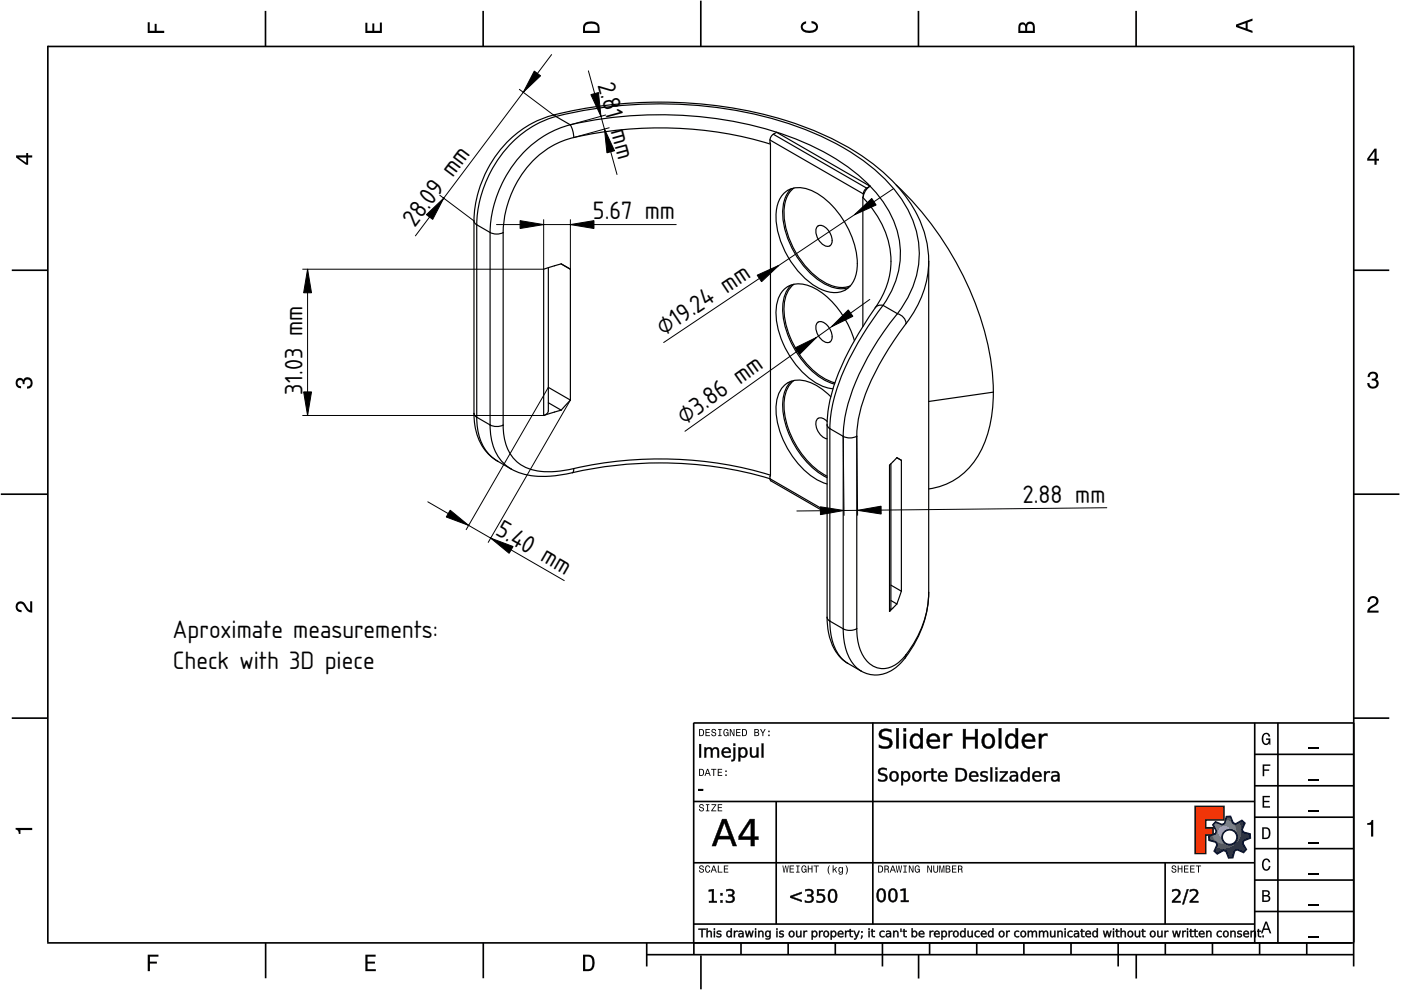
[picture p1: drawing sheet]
<svg xmlns="http://www.w3.org/2000/svg" width="297mm" height="210mm" viewBox="0 0 297 210" stroke-linecap="round" stroke-linejoin="round" font-family="sans-serif">
<defs><g id="words">
<g font-size="5">
<text x="126.7" y="18" transform="rotate(75 126.7 18)">2.81 mm</text>
<text x="125.7" y="46.5">5.67 mm</text>
<text x="87.9" y="48.4" transform="rotate(-53 87.9 48.4)">28.09 mm</text>
<text x="140.7" y="71.2" transform="rotate(-34 140.7 71.2)">⌀19.24 mm</text>
<text x="64.1" y="83.6" transform="rotate(-90 64.1 83.6)">31.03 mm</text>
<text x="145.1" y="90.1" transform="rotate(-36 145.1 90.1)">⌀3.86 mm</text>
<text x="216.8" y="106.8" transform="rotate(-1 216.8 106.8)">2.88 mm</text>
<text x="104.8" y="113.3" transform="rotate(30 104.8 113.3)">5.40 mm</text>
<text x="36.7" y="135.2">Aproximate measurements:</text>
<text x="36.7" y="141.8">Check with 3D piece</text>
</g>
</g></defs>
<g fill="none" stroke="#000" stroke-width=".35">
<path d="M10.1 9.7v190.1M10.1 9.9h277M56.3 2.3v7.5M102.4 2.3v7.5M148.6 .1v9.8M194.7 2.3v7.5M240.9 2.3v7.5M287 9.7v195.2M2.5 57.3h7.5M287.1 57.3h7.4M.2 104.8h10M287 104.8h9.7"/>
<path d="M2.5 152.3h7.5M147 153.3h140.1M147.1 153.3v49.1M185.1 153.2v42.8M266 159.9h21M266 153.3v46.7M270.9 153.3v46.7M287.1 152.3h7.4M147 169.9h119M164.6 169.9v26M266 179.9h21M266 173.3h21"/>
<path d="M266 166.6h21M10 199.9h277.1M56.3 199.9v7.5M102.5 199.9v7.5M137.1 199.9v5M147 195.9h119M147 182.9h119M157.1 199.9v2.5M167.1 199.9v2.5M177.1 199.9v2.5M187.1 199.9v5M197.1 199.9v2.5"/>
<path d="M207.1 199.9v2.5M217.1 199.9v2.5M227.1 199.9v2.5M237.1 199.9v5M247 182.9v13M247.1 199.9v2.5M257.1 199.9v2.5M266 193.3h21M266 186.6h21M267.1 199.9v2.5M277.1 199.9v2.5M137.1 202.4h150"/>
<path d="M148.6 202.6v7.2M194.8 202.4v5.1M240.9 202.4v5.1"/>
</g>
<g fill="#000">
<path d="M31.3 4.7h.4v1.8h1.1v-1.4h.4v1.4h1.6v.5h-3.5z" fill-rule="evenodd"/>
<path d="M77.5 4.8h.4v1.7h1v-1.5h.5v1.5h1.1v-1.7h.5v2.2h-3.5z" fill-rule="evenodd"/>
<path d="M124.1 4.9a2.19 2.19 0 0 0-.5 2.1h3.5v-1.2a1.42 1.42 0 0 0-1.7-1.3zM124.3 5.2a2.14 2.14 0 0 1 2.3 .3l.1 1h-2.7l.1-1z" fill-rule="evenodd"/>
<path d="M170.1 4.9l.8-.4v.5a.7 .7 0 0 0-.7 .5 .7 .7 0 0 0 .3 .8 1.69 1.69 0 0 0 2.5-.6 .9 .9 0 0 0-.9-.8v-.5a1.24 1.24 0 0 1 1.3 1.1 1.24 1.24 0 0 1-1 1.4 2.22 2.22 0 0 1-2.5-.7l-.1-.5z" fill-rule="evenodd"/>
<path d="M216.1 5l-.2 .8v1.2h3.5v-1.3a.98 .98 0 0 0-.7-1.1 .98 .98 0 0 0-1.2 .6 .84 .84 0 0 0-1.4-.2zM216.4 5.3a.54 .54 0 0 1 .7-.1 .54 .54 0 0 1 .3 .6v.7h-1.1zM217.9 5.2a.62 .62 0 0 1 .7-.1 .62 .62 0 0 1 .4 .6v.8h-1.2z" fill-rule="evenodd"/>
<path d="M262.1 5.2v.5l3.5 1.3v-.5l-1.1-.3v-1.4l1.1-.4v-.5zM262.6 5.5l1.5-.6v1.1z" fill-rule="evenodd"/>
<path d="M3.4 32.9v.5l2.1 1.5h.5v-1.5h.8v-.5h-.8v-.5h-.4v.5zM4 33.4h1.6v1.1z" fill-rule="evenodd"/>
<path d="M291.4 31.5l-1.5 2.1v.5h1.5v.8h.5v-.8h.5v-.4h-.5v-2.2zM291.4 32.1v1.6h-1.1z" fill-rule="evenodd"/>
<path d="M3.6 80.4a.86 .86 0 0 1 1.4 .1 1.06 1.06 0 0 1 1.2-.5 1.06 1.06 0 0 1 .7 1.2 1.1 1.1 0 0 1-1.2 1.2v-.4a.71 .71 0 0 0 .8-1 .71 .71 0 0 0-1.3-.1v.6h-.4a.61 .61 0 0 0-.3-.8 .61 .61 0 0 0-.8 .2 .61 .61 0 0 0 .2 .8l.6 .2v.4a1.15 1.15 0 0 1-1.2-.6 1.15 1.15 0 0 1 .3-1.3z" fill-rule="evenodd"/>
<path d="M290.3 79.1a1.08 1.08 0 0 1 1.3-.2 1.08 1.08 0 0 1 .5 1.3l-.4 .2a1.06 1.06 0 0 1 .6 1.3 1.06 1.06 0 0 1-1.2 .7 1.1 1.1 0 0 1-1.2-1.2h.4a.71 .71 0 0 0 1 .8 .71 .71 0 0 0 .1-1.3h-.6v-.4a.61 .61 0 0 0 .8-.3 .61 .61 0 0 0-.2-.8 .61 .61 0 0 0-.8 .2l-.2 .5h-.4z" fill-rule="evenodd"/>
<path d="M3.6 127.8a1.22 1.22 0 0 1 2 .7l.4 .6 .4 .3v-1.9h.4v2.4a1.8 1.8 0 0 1-1.7-1.4 .71 .71 0 0 0-.9-.5 .71 .71 0 0 0-.5 .8 .71 .71 0 0 0 .9 .6v.4a1.18 1.18 0 0 1-1.2-.6 1.18 1.18 0 0 1 .2-1.4z" fill-rule="evenodd"/>
<path d="M290.3 126.7a1.18 1.18 0 0 1 1.9 .3 1.18 1.18 0 0 1-1 1.7l-.5 .3-.3 .5h1.9v.4h-2.4a1.8 1.8 0 0 1 1.4-1.7 .71 .71 0 0 0 .5-.9 .71 .71 0 0 0-.9-.5 .71 .71 0 0 0-.5 .8h-.4z" fill-rule="evenodd"/>
<path d="M148.2 154.6v1.5h.5a.77 .77 0 0 0 .6-.8 .77 .77 0 0 0-.6-.7zM148.4 154.8a.58 .58 0 0 1 .7 .5 .58 .58 0 0 1-.7 .6zM149.6 154.6v1.5h.9v-.2h-.7v-.5h.6v-.2h-.6v-.4h.7v-.2zM151 154.7a.53 .53 0 0 0 0 .6 .53 .53 0 0 0 .6 .2 .32 .32 0 0 1-.3 .5 .32 .32 0 0 1-.3-.4h-.2a.5 .5 0 0 0 .7 .5 .5 .5 0 0 0 .1-.8l-.4-.1a.28 .28 0 0 1-.1-.4 .28 .28 0 0 1 .4-.1 .28 .28 0 0 1 .1 .3h.2a.51 .51 0 0 0-.3-.4 .51 .51 0 0 0-.5 .1zM152.3 154.6v.2h.2v1.1h-.2v.2h.7v-.2h-.3v-1.1h.3v-.2zM153.5 154.7a.81 .81 0 0 0 .5 1.4l.3-.2 .2 .2v-.8h-.6v.1h.4l-.2 .5a.6 .6 0 0 1-.5-.6 .6 .6 0 0 1 .4-.6l.2 .3h.2l-.1-.3a.53 .53 0 0 0-.8 0zM154.7 154.6v1.5h.2v-1.3l.6 1.3h.2v-1.5h-.2v1.2l-.5-1.2zM156.1 154.6v1.5h.9v-.2h-.7v-.5h.6v-.2h-.6v-.4h.7v-.2zM157.3 154.6v1.5h.5a.77 .77 0 0 0 .6-.8 .77 .77 0 0 0-.6-.7zM157.5 154.8a.58 .58 0 0 1 .7 .5 .58 .58 0 0 1-.7 .6zM159.9 154.6v1.5h.6a.42 .42 0 0 0 .5-.3 .42 .42 0 0 0-.3-.5l.2-.2-.1-.4zM160.1 154.8h.3a.23 .23 0 0 1 .3 .2 .23 .23 0 0 1-.3 .2h-.3zM160.1 155.4h.4a.26 .26 0 0 1 .3 .2 .26 .26 0 0 1-.3 .3h-.4zM161.1 154.6l.5 .9v.6h.2v-.6l.5-.9h-.2l-.4 .7-.3-.7zM162.9 155.8v.3h.3v-.3zM162.9 154.9v.3h.3v-.3z" fill-rule="evenodd"/>
<path d="M267.8 155.7a.85 .85 0 0 1 .9-.3 .85 .85 0 0 1 .6 .8h-.3l-.1-.3a.49 .49 0 0 0-.4-.3 .49 .49 0 0 0-.5 .3 1.2 1.2 0 0 0 .4 1.8 .66 .66 0 0 0 .6-.8h-.6v-.3h.9v1.3h-.1l-.1-.3-.3 .3a.85 .85 0 0 1-1.2-.7v-1.1z" fill-rule="evenodd"/>
<path d="M3.3 175.5h3.5v.5h-2.5v.8h-.3a.77 .77 0 0 0-.7-.9z" fill-rule="evenodd"/>
<path d="M148.4 170.6a.53 .53 0 0 0 0 .6 .53 .53 0 0 0 .6 .2 .32 .32 0 0 1-.3 .5 .32 .32 0 0 1-.3-.4h-.2a.5 .5 0 0 0 .7 .6 .5 .5 0 0 0 .1-.9l-.4-.1a.28 .28 0 0 1-.1-.4 .28 .28 0 0 1 .4-.1 .28 .28 0 0 1 .1 .4h.2a.51 .51 0 0 0-.3-.5 .51 .51 0 0 0-.5 .1zM149.7 170.5v.2h.2v1.1h-.2v.2h.7v-.2h-.3v-1.1h.3v-.2zM150.8 170.5v.2h.8l-.8 1.3h1.1v-.2h-.9l.9-1.3zM152.2 170.5v1.5h.9v-.2h-.7v-.5h.6v-.2h-.6v-.4h.7v-.2z" fill-rule="evenodd"/>
<path d="M148.2 163v1.5h.5a.77 .77 0 0 0 .6-.7 .77 .77 0 0 0-.6-.8zM148.4 163.2a.57 .57 0 0 1 .7 .6 .57 .57 0 0 1-.7 .5zM149.9 163l-.5 1.5h.2l.1-.4h.6l.2 .4h.2l-.6-1.5zM150 163.2l.3 .7h-.5zM150.8 163v.2h.4v1.3h.2v-1.3h.5v-.2zM152.2 163v1.5h.9v-.2h-.7v-.5h.6v-.2h-.6v-.4h.7v-.2zM153.8 164.2v.3h.3v-.3zM153.8 163.4v.3h.3v-.3z" fill-rule="evenodd"/>
<path d="M253.4 171h6.1v2.8h-3.9v1.7h1.6v1.5h-1.6v4h-2.2z" fill-rule="evenodd"/>
<path d="M257.7 174.3l-.5 .6 .7 1.3-.2 .6-1.4 .5v.9l1.5 .4 .3 .5-.7 1.4 .7 .5 1.3-.7 .6 .2 .5 1.4 .9-.1 .3-1.4 .6-.3 1.4 .6 .5-.6-.7-1.3 .2-.6 1.4-.5-.1-.9-1.4-.4-.3-.5 .6-1.4-.6-.6-1.3 .8-.6-.2-.5-1.4h-.9l-.4 1.5-.5 .2zM259.1 177.5a1.6 1.6 0 0 1 3.2 0 1.6 1.6 0 0 1-3.2 0z" fill-rule="evenodd"/>
<path d="M267.7 168.7h1.5v.3h-1.2v.8h1.1v.3h-1.1v.8h1.3v.3h-1.6z" fill-rule="evenodd"/>
<path d="M267.7 162.1h1.6v.3h-1.3v.7h1.1v.3h-1.1v1.2h-.3z" fill-rule="evenodd"/>
<path d="M267.6 175.4v2.5h.8a1.37 1.37 0 0 0 .7-2.2 1.56 1.56 0 0 0-1.5-.3zM267.9 175.7a.98 .98 0 0 1 1.2 .7 .98 .98 0 0 1-.7 1.2h-.5z" fill-rule="evenodd"/>
<path d="M289.9 174.5a.77 .77 0 0 0 .9-.6h.4v3.5h-.5v-2.5h-.8z" fill-rule="evenodd"/>
<path d="M148.4 183.6a.53 .53 0 0 0 0 .6 .53 .53 0 0 0 .6 .2 .32 .32 0 0 1-.3 .5 .32 .32 0 0 1-.3-.4h-.2a.5 .5 0 0 0 .7 .6 .5 .5 0 0 0 .1-.9l-.4-.1a.28 .28 0 0 1-.1-.4 .28 .28 0 0 1 .4-.1 .28 .28 0 0 1 .1 .4h.2a.51 .51 0 0 0-.3-.5 .51 .51 0 0 0-.5 .1zM149.6 183.7l-.1 .2a.67 .67 0 0 0 .1 .9 .67 .67 0 0 0 .8 .1l.2-.4h-.2l-.2 .3a.6 .6 0 0 1-.5-.5 .6 .6 0 0 1 .4-.6l.3 .3h.2l-.2-.4a.5 .5 0 0 0-.8 .1zM151.2 183.5l-.5 1.5h.2l.1-.4h.6l.2 .4h.2l-.6-1.5zM151.3 183.7l.3 .7h-.5zM152.2 183.5v1.5h1v-.2h-.8v-1.3zM153.5 183.5v1.5h.9v-.2h-.7v-.5h.6v-.2h-.6v-.4h.7v-.2z" fill-rule="evenodd"/>
<path d="M165.9 183.5l.3 1.5h.1l.3-1.3 .2 1.3h.2l.2-1.5h-.1l-.2 1.3-.2-1.3h-.2l-.2 1.3-.2-1.3zM167.4 183.5v1.5h1v-.2h-.8v-.5h.7v-.2h-.7v-.4h.7v-.2zM168.8 183.5v.2h.3v1.1h-.3v.2h.7v-.2h-.2v-1.1h.2v-.2zM170.1 183.7a.82 .82 0 0 0 .5 1.3l.3-.2 .1 .2v-.8h-.5v.2h.3l-.2 .4a.6 .6 0 0 1-.5-.5 .6 .6 0 0 1 .5-.6l.2 .3h.2l-.2-.4a.53 .53 0 0 0-.7 .1zM171.3 183.5v1.5h.2v-.7h.6v.7h.2v-1.5h-.2v.6h-.6v-.6zM172.5 183.5v.2h.5v1.3h.2v-1.3h.4v-.2zM175.8 183.5a1.35 1.35 0 0 0 .2 1.9 1.84 1.84 0 0 1 0-1.9zM176.5 183.5v1.5h.2v-.4l.2-.2 .4 .6h.2l-.4-.7 .4-.5h-.2l-.6 .6v-.9zM177.9 184a.59 .59 0 0 0-.2 .7 .59 .59 0 0 0 .7 .3l.1-.2a.31 .31 0 0 1-.1 .5 .31 .31 0 0 1-.4-.2h-.2a.47 .47 0 0 0 .5 .4 .47 .47 0 0 0 .4-.5v-1.2h-.2v.2l-.3-.2zM178 184.1l.1-.1a.42 .42 0 0 1 .4 .4 .42 .42 0 0 1-.4 .5l-.1-.3zM179.3 183.5a1.85 1.85 0 0 1 0 1.9 1.22 1.22 0 0 0 0-1.9z" fill-rule="evenodd"/>
<path d="M186.2 183.5v1.5h.5a.77 .77 0 0 0 .6-.7 .77 .77 0 0 0-.6-.8zM186.4 183.7a.58 .58 0 0 1 .6 .6 .58 .58 0 0 1-.6 .5zM187.5 183.5v1.5h.2v-.6a.45 .45 0 0 1 .5 .1 .45 .45 0 0 1 .1 .5h.2l-.2-.7a.42 .42 0 0 0 .1-.5 .42 .42 0 0 0-.4-.3zM187.7 183.7h.2a.26 .26 0 0 1 .4 .3 .26 .26 0 0 1-.4 .2h-.2zM189.2 183.5l-.6 1.5h.2l.2-.4h.6l.1 .4h.2l-.5-1.5zM189.3 183.7l.2 .7h-.4zM189.9 183.5l.3 1.5h.2l.2-1.3 .2 1.3h.2l.3-1.5h-.2l-.2 1.3-.2-1.3h-.2l-.2 1.3-.2-1.3zM191.5 183.5v.2h.3v1.1h-.3v.2h.8v-.2h-.3v-1.1h.3v-.2zM192.7 183.5v1.5h.2v-1.2l.5 1.2h.3v-1.5h-.2v1.2l-.6-1.2zM194.1 183.7a.81 .81 0 0 0 .5 1.3l.3-.2 .1 .2v-.8h-.5v.2h.3l-.2 .4a.6 .6 0 0 1-.5-.5 .6 .6 0 0 1 .5-.6l.2 .3h.2l-.2-.4a.53 .53 0 0 0-.7 .1zM196.6 183.5v1.5h.2v-1.2l.6 1.2h.2v-1.5h-.2v1.2l-.6-1.2zM197.9 183.5v.9a.52 .52 0 0 0 .5 .6 .52 .52 0 0 0 .5-.6v-.9h-.2v.9a.33 .33 0 0 1-.3 .5 .33 .33 0 0 1-.3-.5v-.9zM199.2 183.5v1.5h.1v-1.4l.3 1.4h.2l.3-1.4v1.4h.1v-1.5h-.2l-.3 1.3-.3-1.3zM200.5 183.5v1.5h.6a.42 .42 0 0 0 .4-.3 .42 .42 0 0 0-.2-.5l.2-.2-.1-.4zM200.7 183.7h.3a.23 .23 0 0 1 .3 .2 .23 .23 0 0 1-.3 .2h-.3zM200.7 184.3h.3a.26 .26 0 0 1 .3 .3 .26 .26 0 0 1-.3 .2h-.3zM201.8 183.5v1.5h1v-.2h-.8v-.5h.7v-.2h-.7v-.4h.8v-.2zM203.1 183.5v1.5h.2v-.6a.45 .45 0 0 1 .5 .1 .45 .45 0 0 1 .1 .5h.2l-.2-.7a.42 .42 0 0 0 .1-.5 .42 .42 0 0 0-.4-.3zM203.3 183.7h.3a.26 .26 0 0 1 .3 .3 .26 .26 0 0 1-.4 .2h-.2z" fill-rule="evenodd"/>
<path d="M248.5 183.6a.53 .53 0 0 0 0 .6 .53 .53 0 0 0 .6 .2 .32 .32 0 0 1-.2 .5 .32 .32 0 0 1-.3-.4h-.2a.5 .5 0 0 0 .6 .6 .5 .5 0 0 0 .2-.9l-.4-.1a.28 .28 0 0 1-.1-.4 .28 .28 0 0 1 .3-.1 .28 .28 0 0 1 .2 .4h.2a.51 .51 0 0 0-.3-.5 .51 .51 0 0 0-.6 .1zM249.7 183.5v1.5h.2v-.7h.6v.7h.2v-1.5h-.2v.6h-.6v-.6zM251 183.5v1.5h1v-.2h-.8v-.5h.7v-.2h-.7v-.4h.8v-.2zM252.3 183.5v1.5h1v-.2h-.8v-.5h.7v-.2h-.7v-.4h.8v-.2zM253.5 183.5v.2h.5v1.3h.2v-1.3h.5v-.2z" fill-rule="evenodd"/>
<path d="M268.3 195.4l-1 2.5h.4l.2-.7h1l.3 .7h.3l-.9-2.5zM268.4 195.8l.4 1.1h-.7z" fill-rule="evenodd"/>
<path d="M267.6 188.7v2.5h1a.7 .7 0 0 0 .7-.5 .7 .7 0 0 0-.4-.8 .61 .61 0 0 0 .3-.8 .61 .61 0 0 0-.7-.4zM267.9 189h.6a.38 .38 0 0 1 .4 .4 .38 .38 0 0 1-.5 .4h-.5zM267.9 190.1h.6a.44 .44 0 0 1 .5 .4 .44 .44 0 0 1-.5 .4h-.6z" fill-rule="evenodd"/>
<path d="M267.8 182.3a.85 .85 0 0 1 .9-.3 .85 .85 0 0 1 .6 .8h-.3l-.1-.2a.47 .47 0 0 0-.4-.3 .47 .47 0 0 0-.4 .3 1.21 1.21 0 0 0 .4 1.7 .64 .64 0 0 0 .5-.7h.4a.89 .89 0 0 1-.8 1 .89 .89 0 0 1-1-.7v-1.1z" fill-rule="evenodd"/>
<path d="M31.3 202.4h2.3v.4h-1.8v1.1h1.5v.4h-1.5v1.6h-.5z" fill-rule="evenodd"/>
<path d="M77.5 202.4h2.1v.4h-1.7v1.1h1.6v.4h-1.6v1.2h1.8v.4h-2.2z" fill-rule="evenodd"/>
<path d="M123.6 202.4v3.5h1.2a1.42 1.42 0 0 0 1.3-1.7 1.38 1.38 0 0 0-1.3-1.8zM124.1 202.8l1 .1a1.89 1.89 0 0 1 0 2.5l-1 .1z" fill-rule="evenodd"/>
</g>
<path d="M277.3 158.6h2.2M277.3 178.6h2.2M277.3 172h2.2M277.3 165.3h2.2M277.3 198.6h2.2M277.3 192h2.2M277.3 185.3h2.2" fill="none" stroke="#000" stroke-width=".25"/>
<g fill="#000">
<path d="M148.1 167.3h1v.3h-1z"/>
<path d="M148.2 157.8h.4v2.8h-.4zM149.4 158.5h.3v.3a.72 .72 0 0 1 .7-.4 .72 .72 0 0 1 .6 .5 .75 .75 0 0 1 .9-.4 .75 .75 0 0 1 .5 .8v1.3h-.3v-1.3a.52 .52 0 0 0-.6-.6 .52 .52 0 0 0-.4 .7v1.2h-.4v-1.3a.52 .52 0 0 0-.5-.6 .52 .52 0 0 0-.5 .7v1.2h-.3zM153.3 158.7a.98 .98 0 0 1 1.2-.2 .98 .98 0 0 1 .4 1.1h-1.5a.9 .9 0 0 0 1.5 .6v.3a1.19 1.19 0 0 1-1.6-.2 1.19 1.19 0 0 1 0-1.6zM153.6 158.9l-.2 .5h1.2a.6 .6 0 0 0-.4-.6 .6 .6 0 0 0-.6 .1zM155.5 158.5h.4l-.1 2.4-.2 .4-.5 .1v-.3h.2l.2-.2zM155.5 157.7h.4v.4h-.4zM156.6 158.5h.3v.3a.87 .87 0 0 1 1.1-.3 .87 .87 0 0 1 .5 1 .87 .87 0 0 1-.5 1.1 .87 .87 0 0 1-1.1-.3v1.1h-.3zM157.2 158.8a.8 .8 0 0 0-.3 1 .8 .8 0 0 0 .9 .5 .8 .8 0 0 0 .3-1 .8 .8 0 0 0-.9-.5zM159 158.5h.4v1.3a.55 .55 0 0 0 .5 .6 .55 .55 0 0 0 .5-.7v-1.2h.4v2.1h-.4v-.3a.77 .77 0 0 1-.9 .3 .77 .77 0 0 1-.5-.8zM161.5 157.7h.3v2.9h-.3z"/>
<path d="M148.2 157.7h.5v2.9h-.5zM148.2 157.8v2.8h.4v-2.8zM149.3 158.4h.5l-.1 .4a.69 .69 0 0 1 .7-.4 .69 .69 0 0 1 .6 .5 .77 .77 0 0 1 1-.5 .77 .77 0 0 1 .5 .9v1.3h-.4v-1.3a.48 .48 0 0 0-.6-.5 .48 .48 0 0 0-.4 .6v1.2h-.4v-1.3a.48 .48 0 0 0-.5-.5 .48 .48 0 0 0-.4 .6v1.2h-.5zM149.4 158.5v2.1h.3v-1.2a.57 .57 0 0 1 .5-.7 .57 .57 0 0 1 .6 .6l-.1 1.3h.4l-.1-1.2a.57 .57 0 0 1 .5-.7 .57 .57 0 0 1 .6 .6v1.3h.3v-1.3a.72 .72 0 0 0-.5-.8 .72 .72 0 0 0-.9 .5 .7 .7 0 0 0-.7-.5 .7 .7 0 0 0-.6 .5v-.5zM153.2 158.7a1 1 0 0 1 1.3-.2 1 1 0 0 1 .4 1.2l-1.5-.1a.88 .88 0 0 0 .6 .7 .88 .88 0 0 0 .9-.2v.4a1.23 1.23 0 0 1-1.6-.1 1.23 1.23 0 0 1-.1-1.7zM153.3 158.8a1.15 1.15 0 0 0 0 1.5 1.15 1.15 0 0 0 1.6 .2v-.3a.91 .91 0 0 1-1 .2 .91 .91 0 0 1-.6-.8h1.6a.93 .93 0 0 0-.5-1 .93 .93 0 0 0-1.1 .2zM153.6 158.9l-.2 .5h1.2a.6 .6 0 0 0-.4-.6 .6 .6 0 0 0-.6 .1zM153.5 158.9a.62 .62 0 0 1 .8-.2 .62 .62 0 0 1 .3 .7h-1.3zM155.5 158.4h.4v2.2a.65 .65 0 0 1-.2 .7 .65 .65 0 0 1-.7 .1v-.3l.3-.1 .2-.1zM155.5 158.5v2.4l-.1 .2h-.3v.3l.5-.1 .2-.4 .1-2.4zM155.5 157.6h.4v.5h-.4zM155.5 157.7v.4h.4v-.4zM156.5 158.4h.5l-.1 .4a.84 .84 0 0 1 1-.4 .84 .84 0 0 1 .6 .8 .97 .97 0 0 1-.3 1.3 .97 .97 0 0 1-1.3-.2l.1 1.2h-.5zM156.6 158.5v2.9h.3v-1.3a.82 .82 0 0 0 1 .5 .82 .82 0 0 0 .5-1.1 .83 .83 0 0 0-.5-1 .83 .83 0 0 0-1 .5v-.5zM157.2 158.9a.76 .76 0 0 0-.3 .9 .76 .76 0 0 0 .9 .4 .76 .76 0 0 0 .3-.9 .76 .76 0 0 0-.9-.4zM157.2 158.8a.84 .84 0 0 1 1 .5 .84 .84 0 0 1-.5 1.1 .88 .88 0 0 1-.9-.6 .88 .88 0 0 1 .4-1zM159 158.4h.4v1.4a.5 .5 0 0 0 .5 .5 .5 .5 0 0 0 .5-.6v-1.3h.4v2.2h-.4v-.3a.79 .79 0 0 1-.9 .4 .79 .79 0 0 1-.5-.9zM159 158.5l.1 1.3a.74 .74 0 0 0 .5 .8 .74 .74 0 0 0 .9-.5l-.1 .5h.4v-2.1h-.4l.1 1.2a.59 .59 0 0 1-.6 .7 .59 .59 0 0 1-.6-.6l.1-1.3zM161.5 157.6h.4v3h-.4zM161.5 157.7v2.9h.3v-2.9z"/>
<path d="M186.7 154.8a2.63 2.63 0 0 1 2.3-.1v.6a1.59 1.59 0 0 0-2.1 .1l.1 .5 .2 .2a2.33 2.33 0 0 1 2 1.1 1.31 1.31 0 0 1-1.8 1.5l-1-.2v-.6a1.69 1.69 0 0 0 2.2-.1 .87 .87 0 0 0-1.1-1 1.11 1.11 0 0 1-1.1-.7 1.11 1.11 0 0 1 .3-1.3zM190 154.4h.5v4.3h-.5zM191.6 155.6h.5v3.1h-.5zM191.6 154.4h.5v.7h-.5zM193.5 155.8a1.15 1.15 0 0 1 1.6 .3v-1.7h.5v4.3h-.5v-.5a1.25 1.25 0 0 1-1.5 .4 1.25 1.25 0 0 1-.7-1.5l.1-.6zM193.8 156.1a1.32 1.32 0 0 0 .5 2.2 1.24 1.24 0 0 0 .8-1.2 1.24 1.24 0 0 0-.8-1.1zM196.9 156a1.41 1.41 0 0 1 1.7-.3 1.41 1.41 0 0 1 .7 1.6h-2.3a1.26 1.26 0 0 0 2 .8l.2-.1v.5a1.73 1.73 0 0 1-2.2-.1 1.73 1.73 0 0 1-.3-2.2zM197.3 156.2l-.3 .7h1.8a.87 .87 0 0 0-.5-.9 .87 .87 0 0 0-1 .2zM200.1 155.6h.5v.5a1.2 1.2 0 0 1 1.3-.5v.5a.89 .89 0 0 0-1 .1 .89 .89 0 0 0-.3 .9v1.6h-.5zM204.2 154.6h.5v1.7h2v-1.7h.6v4.1h-.6v-2h-2v2h-.5zM208.9 156.3a1.18 1.18 0 0 0-.2 1.3 1.18 1.18 0 0 0 1.1 .7 1.29 1.29 0 0 0 .6-1.3 1.29 1.29 0 0 0-.9-1zM208.5 156a1.46 1.46 0 0 1 1.8-.2 1.46 1.46 0 0 1 .6 1.7 1.43 1.43 0 0 1-1.8 1.2 1.43 1.43 0 0 1-.9-1.9zM211.8 154.4h.5v4.3h-.5zM213.6 155.8a1.15 1.15 0 0 1 1.7 .3v-1.7h.5v4.3h-.5v-.5a1.25 1.25 0 0 1-1.5 .4 1.25 1.25 0 0 1-.7-1.5l.1-.6zM214 156.1a1.32 1.32 0 0 0 .5 2.2 1.24 1.24 0 0 0 .8-1.2 1.24 1.24 0 0 0-.8-1.1zM217.1 156a1.41 1.41 0 0 1 1.7-.3 1.41 1.41 0 0 1 .7 1.6h-2.3a1.26 1.26 0 0 0 2 .8l.2-.1v.5a1.73 1.73 0 0 1-2.2-.1 1.73 1.73 0 0 1-.3-2.2zM217.5 156.2l-.3 .7h1.8a.87 .87 0 0 0-.5-.9 .87 .87 0 0 0-1 .2zM220.3 155.6h.5v.5a1.2 1.2 0 0 1 1.3-.5v.5a.89 .89 0 0 0-1 .1 .89 .89 0 0 0-.3 .9v1.6h-.5z"/>
<path d="M186.7 154.8a2.58 2.58 0 0 1 2.3-.1v.6l-.3-.1a1.41 1.41 0 0 0-1.7 .2 .83 .83 0 0 0 1 .9 1.25 1.25 0 0 1 1.2 1.5 1.25 1.25 0 0 1-1.6 1l-1.3-.3 .1-.6a1.66 1.66 0 0 0 2.2-.1l-.2-.7-.9-.3a1.16 1.16 0 0 1-1.1-.7 1.16 1.16 0 0 1 .3-1.3zM186.7 154.9a1.07 1.07 0 0 0-.2 1.2 1.07 1.07 0 0 0 1 .6v.1a.84 .84 0 0 1 1.2 .8 .84 .84 0 0 1-1.3 .7l-1-.4v.6h.2a2.22 2.22 0 0 0 2.5-.5 1.31 1.31 0 0 0-1.4-1.7 .71 .71 0 0 1-.9-.8 .71 .71 0 0 1 1-.6l1.2 .4v-.6h-.5a2.29 2.29 0 0 0-1.8 .2zM190 154.4h.6v4.3h-.6zM190 154.4v4.3h.5v-4.3zM191.5 155.6h.6v3.1h-.6zM191.6 155.6v3.1h.5v-3.1zM191.5 154.4h.6v.7h-.6zM191.6 154.4v.7h.5v-.7zM193.4 155.7a1.1 1.1 0 0 1 1.7 .4v-1.7h.6v4.3h-.6v-.5a1.17 1.17 0 0 1-1.2 .6 1.17 1.17 0 0 1-.9-1v-1.3zM193.5 155.8a1.77 1.77 0 0 0 .4 2.9 1.07 1.07 0 0 0 1.3-.7l-.1 .7h.5v-4.3h-.5l.1 1.8a1.1 1.1 0 0 0-1.7-.4zM193.9 156.1a1.27 1.27 0 0 0 .4 2.2 1.2 1.2 0 0 0 .8-1.2 1.2 1.2 0 0 0-.8-1.1zM193.8 156.1a.94 .94 0 0 1 1.1 0 .94 .94 0 0 1 .3 1 .94 .94 0 0 1-.9 1.3 .94 .94 0 0 1-.9-1.3l.1-.6zM196.8 155.9a1.43 1.43 0 0 1 1.8-.3 1.43 1.43 0 0 1 .7 1.7l-2.3-.1a1.21 1.21 0 0 0 2 .9l.2-.1v.5a1.77 1.77 0 0 1-2.3-.2 1.77 1.77 0 0 1-.1-2.4zM196.9 156a1.65 1.65 0 0 0-.1 2.2 1.65 1.65 0 0 0 2.2 .3h.2v-.4a1.64 1.64 0 0 1-2.1-.2l-.2-.7 2.3 .1a1.37 1.37 0 0 0-.6-1.6 1.37 1.37 0 0 0-1.7 .3zM197.3 156.2l-.3 .7h1.7a.83 .83 0 0 0-.4-.9 .83 .83 0 0 0-1 .2zM197.3 156.2a.89 .89 0 0 1 1-.2 .89 .89 0 0 1 .5 .9h-1.9zM200 155.6h.6v.5a1.06 1.06 0 0 1 1.3-.5v.6a.85 .85 0 0 0-.9 0 .85 .85 0 0 0-.4 .9v1.6h-.6zM200.1 155.6v3.1h.5l-.1-1.6a.89 .89 0 0 1 .4-1 .89 .89 0 0 1 1 0v-.5h-.2a1.1 1.1 0 0 0-1.2 .7l.1-.7zM204.1 154.5h.7v1.8h1.9v-1.8h.6v4.2h-.6v-2h-2l.1 2h-.7zM204.2 154.6v4.1h.5v-2h2.1l-.1 2h.6v-4.1h-.6l.1 1.7h-2.1v-1.7zM209.1 156.1a1.25 1.25 0 0 0 .4 2.2 1.19 1.19 0 0 0 .9-1.2 1.19 1.19 0 0 0-.9-1.1zM208.9 156.2a.93 .93 0 0 1 1.1-.2 .93 .93 0 0 1 .5 1.1 .95 .95 0 0 1-1 1.3 .95 .95 0 0 1-.9-1.3zM208.5 155.9a1.5 1.5 0 0 1 1.9-.2 1.5 1.5 0 0 1 .6 1.8 1.48 1.48 0 0 1-1.9 1.2 1.48 1.48 0 0 1-1-1.9zM208.6 156a1.59 1.59 0 0 0-.3 1.8 1.59 1.59 0 0 0 1.5 .9 1.64 1.64 0 0 0 1.1-1.6 1.64 1.64 0 0 0-1.1-1.5l-.8 .1zM211.7 154.4h.6v4.3h-.6zM211.8 154.4v4.3h.5v-4.3zM213.6 155.7a1.1 1.1 0 0 1 1.7 .4v-1.7h.6v4.3h-.6v-.5a1.17 1.17 0 0 1-1.2 .6 1.17 1.17 0 0 1-.9-1v-1.3zM213.7 155.8a1.77 1.77 0 0 0 .4 2.9 1.07 1.07 0 0 0 1.3-.7l-.1 .7h.5v-4.3h-.5l.1 1.8a1.1 1.1 0 0 0-1.7-.4zM214 156.1a1.27 1.27 0 0 0 .5 2.2 1.2 1.2 0 0 0 .8-1.2 1.2 1.2 0 0 0-.8-1.1zM214 156.1a.94 .94 0 0 1 1.1 0 .94 .94 0 0 1 .3 1 .94 .94 0 0 1-.9 1.3 .94 .94 0 0 1-.9-1.3l.1-.6zM217 155.9a1.43 1.43 0 0 1 1.8-.3 1.43 1.43 0 0 1 .7 1.7l-2.3-.1a1.21 1.21 0 0 0 2 .9l.2-.1v.5a1.77 1.77 0 0 1-2.3-.2 1.77 1.77 0 0 1-.1-2.4zM217.1 156a1.65 1.65 0 0 0-.1 2.2 1.65 1.65 0 0 0 2.2 .3h.2v-.4a1.64 1.64 0 0 1-2.1-.2l-.2-.7 2.3 .1a1.37 1.37 0 0 0-.7-1.6 1.37 1.37 0 0 0-1.6 .3zM217.5 156.2l-.3 .7h1.7a.83 .83 0 0 0-.5-.9 .83 .83 0 0 0-.9 .2zM217.4 156.2a.89 .89 0 0 1 1.1-.2 .89 .89 0 0 1 .5 .9h-1.9zM220.2 155.6h.6v.5a1.06 1.06 0 0 1 1.3-.5v.6a.85 .85 0 0 0-.9 0 .85 .85 0 0 0-.4 .9v1.6h-.6zM220.3 155.6v3.1h.5l-.1-1.6a.89 .89 0 0 1 .4-1 .89 .89 0 0 1 1 0v-.5h-.2a1.1 1.1 0 0 0-1.2 .7l.1-.7z"/>
<path d="M148 167.3h1.1v.4h-1.1zM148.1 167.3v.3h1v-.3z"/>
<path d="M153.6 174.4l-1.1 2.9h2.1zM153.1 173.7h.9l2.2 5.7h-.8l-.5-1.5h-2.6l-.5 1.5h-.9zM159.2 174.3l-1.9 3.1h1.9zM159 173.7h1v3.7h.8v.6h-.8v1.4h-.8v-1.4h-2.6v-.7z"/>
<path d="M153.5 174.4l-1 2.9h2.1zM153.6 174.3l1.1 3h-2.2zM153.1 173.6h.9l2.2 5.8h-.9l-.4-1.5h-2.6l-.5 1.5h-.9zM153.1 173.7l-2.2 5.7h.9l.5-1.5h2.6l.5 1.5h.8l-2.2-5.7zM159.2 174.3l-1.9 3.1h1.9zM159.2 174.2v3.2h-2zM159 173.6h1v3.8l.8-.1v.8l-.8-.1v1.4h-.8v-1.4l-2.6 .1v-.8zM159 173.7l-2.4 3.6v.7h2.6v1.4h.8l-.1-1.4h.9v-.6h-.9l.1-3.7z"/>
<path d="M186.4 163l.5-.2h.7l.4 .1v.4a.8 .8 0 0 0-.9-.2 .8 .8 0 0 0-.5 .6l.2 .2a1.35 1.35 0 0 1 1.4 1 1.28 1.28 0 0 1-2 .6v-.4l.3 .2a.76 .76 0 0 0 .8 .1 .76 .76 0 0 0 .4-.7l-.2-.2a1.36 1.36 0 0 1-1.3-.9zM189.2 163.9a.79 .79 0 0 0-.3 1 .79 .79 0 0 0 1 .4 .8 .8 0 0 0 .3-1 .8 .8 0 0 0-1-.4zM188.5 164.6a1.07 1.07 0 0 1 2.1 0 1.07 1.07 0 0 1-2.1 0zM191.1 163.5h.3v.4a.87 .87 0 0 1 1.1-.3 .87 .87 0 0 1 .5 1 .87 .87 0 0 1-.5 1 .87 .87 0 0 1-1.1-.3v1.2h-.3zM191.7 163.9a.8 .8 0 0 0-.3 1 .8 .8 0 0 0 .9 .4 .8 .8 0 0 0 .3-1 .8 .8 0 0 0-.9-.4zM194.1 163.9a.79 .79 0 0 0-.4 1 .79 .79 0 0 0 1 .4 .8 .8 0 0 0 .3-1 .8 .8 0 0 0-.9-.4zM193.3 164.6a1.07 1.07 0 0 1 2.1 0 1.07 1.07 0 0 1-2.1 0zM195.9 163.5h.4v.4l.4-.4h.4v.4a.62 .62 0 0 0-.6 0 .62 .62 0 0 0-.2 .6v1.2h-.4zM197.5 162.9h.4v.6h.7v.3h-.7v1.4l.1 .2h.6v.3l-.8-.1-.2-.2-.1-1.6h-.3v-.3h.3zM199.2 163.8a.98 .98 0 0 1 1.1-.2 .98 .98 0 0 1 .5 1.1h-1.6a.9 .9 0 0 0 1.6 .5v.4a1.19 1.19 0 0 1-1.6-.2 1.19 1.19 0 0 1 0-1.6zM199.4 164l-.2 .4h1.3a.6 .6 0 0 0-.4-.6 .6 .6 0 0 0-.7 .2zM203 163.2v2.2a1.17 1.17 0 0 0 1.6-1.1 1.17 1.17 0 0 0-1.6-1.1zM202.6 162.8h.8a1.42 1.42 0 0 1 1.6 1.5 1.42 1.42 0 0 1-1.6 1.4h-.8zM205.7 163.8a.98 .98 0 0 1 1.2-.2 .98 .98 0 0 1 .5 1.1h-1.6a.9 .9 0 0 0 1.5 .5v.4a1.19 1.19 0 0 1-1.5-.2 1.19 1.19 0 0 1-.1-1.6zM206 164l-.2 .4h1.3a.6 .6 0 0 0-.4-.6 .6 .6 0 0 0-.7 .2zM208.1 163.7l.3-.2 .8 .1h.1v.3a.83 .83 0 0 0-1.1 .2l.2 .3a.85 .85 0 0 1 1 .9 1.2 1.2 0 0 1-1.6 .3v-.4a.86 .86 0 0 0 1.3-.1l-.2-.3a.82 .82 0 0 1-1-1zM210 162.7h.4v3h-.4zM211.1 163.5h.3v2.2h-.3zM211.1 162.7h.3v.5h-.3zM212 163.5h1.7v.4l-1.4 1.5h1.4v.3h-1.7v-.4l1.3-1.5h-1.3zM214.6 164.7a.48 .48 0 0 0 .1 .7 .48 .48 0 0 0 .7-.3l.1-.5zM214.2 163.6a1.02 1.02 0 0 1 1.6 .9v1.2h-.3v-.4a.75 .75 0 0 1-1 .4 .75 .75 0 0 1-.4-.9 .75 .75 0 0 1 .9-.5h.5a.76 .76 0 0 0-1.3-.3zM216.6 163.8l.7-.3 .4 .1 .2 .3v-1.2h.4v3h-.4v-.4a.87 .87 0 0 1-1 .3 .87 .87 0 0 1-.5-1zM217 163.9a.8 .8 0 0 0-.3 1 .8 .8 0 0 0 1 .4 .8 .8 0 0 0 .3-1 .8 .8 0 0 0-1-.4zM219.1 163.8a.98 .98 0 0 1 1.2-.2 .98 .98 0 0 1 .5 1.1h-1.6a.9 .9 0 0 0 1.5 .5v.4a1.19 1.19 0 0 1-1.5-.2 1.19 1.19 0 0 1-.1-1.6zM219.4 164l-.2 .4h1.3a.6 .6 0 0 0-.4-.6 .6 .6 0 0 0-.7 .2zM221.4 163.5h.3v.4l.4-.4h.5v.4a.62 .62 0 0 0-.6 0 .62 .62 0 0 0-.3 .6v1.2h-.3zM223.4 164.7a.48 .48 0 0 0 .1 .7 .48 .48 0 0 0 .7-.3l.1-.5zM223 163.6a1.02 1.02 0 0 1 1.6 .9v1.2h-.3v-.4a.75 .75 0 0 1-1 .4 .75 .75 0 0 1-.4-.9 .75 .75 0 0 1 .9-.5h.5a.76 .76 0 0 0-1.3-.3z"/>
<path d="M186.4 163a1.74 1.74 0 0 1 1.6-.1v.4a.76 .76 0 0 0-.8-.2 .76 .76 0 0 0-.6 .6l.7 .4a.88 .88 0 0 1 .9 1 .88 .88 0 0 1-1.1 .7l-1-.2 .1-.5a.97 .97 0 0 0 1.5-.2l-.1-.3-.4-.1a.88 .88 0 0 1-.9-.5 .88 .88 0 0 1 .1-1zM186.5 163a.73 .73 0 0 0-.2 .9 .73 .73 0 0 0 .7 .4v.1a.6 .6 0 0 1 .8 .5 .6 .6 0 0 1-.9 .5l-.7-.3v.4a1.49 1.49 0 0 0 1.9-.4 .91 .91 0 0 0-1-1.1 .5 .5 0 0 1-.6-.5 .5 .5 0 0 1 .7-.4l.8 .2v-.4h-.4h-.7zM189.3 163.9a.75 .75 0 0 0-.3 1 .75 .75 0 0 0 .8 .4 .75 .75 0 0 0 .3-.9 .75 .75 0 0 0-.8-.5zM189.1 164a.71 .71 0 0 1 .9-.1 .71 .71 0 0 1 .2 1 .66 .66 0 0 1-.8 .6 .66 .66 0 0 1-.5-.9zM188.4 164.6a1.15 1.15 0 0 1 2.3 0 1.15 1.15 0 0 1-2.3 0zM188.5 164.6a1.05 1.05 0 0 0 2.1 0 1.05 1.05 0 0 0-2.1 0zM191 163.5h.5l-.1 .4a.84 .84 0 0 1 1-.4 .84 .84 0 0 1 .6 .8 .97 .97 0 0 1-.3 1.3 .97 .97 0 0 1-1.3-.2l.1 1.1h-.5zM191.1 163.5v3h.3v-1.3a.82 .82 0 0 0 1 .4 .82 .82 0 0 0 .5-1 .83 .83 0 0 0-.5-1 .83 .83 0 0 0-1 .4v-.5zM191.7 163.9a.76 .76 0 0 0-.3 1 .76 .76 0 0 0 .9 .4 .76 .76 0 0 0 .3-.9 .76 .76 0 0 0-.9-.5zM191.7 163.9a.84 .84 0 0 1 1 .5 .84 .84 0 0 1-.5 1 .88 .88 0 0 1-.8-.6 .88 .88 0 0 1 .3-.9zM194.1 163.9a.75 .75 0 0 0-.3 1 .75 .75 0 0 0 .9 .4 .75 .75 0 0 0 .3-.9 .75 .75 0 0 0-.9-.5zM193.9 164a.71 .71 0 0 1 .9-.1 .71 .71 0 0 1 .2 1 .66 .66 0 0 1-.8 .6 .66 .66 0 0 1-.5-.9zM193.3 164.6a1.11 1.11 0 0 1 2.2 0 1.11 1.11 0 0 1-2.2 0zM193.4 164.6a1.02 1.02 0 0 0 2 0 1.02 1.02 0 0 0-2 0zM195.9 163.5h.4v.4l.2-.3 .7-.1-.1 .4a.57 .57 0 0 0-.6 .1 .57 .57 0 0 0-.2 .5v1.2h-.4zM195.9 163.5v2.2h.4l-.1-1.2a.62 .62 0 0 1 .2-.6 .62 .62 0 0 1 .7 0v-.3a.78 .78 0 0 0-.9 .4l.1-.5zM197.5 162.9h.4v.6h.7v.4h-.7l.1 1.4h.6v.4a.8 .8 0 0 1-1.1-.7v-1.2l-.3 .1v-.4h.3zM197.5 162.9v.7l-.3-.1v.3h.3l.1 1.6 .2 .2 .8 .1v-.3l-.7-.1-.1-.3v-1.2h.8v-.3l-.8 .1 .1-.7zM199.1 163.8a1 1 0 0 1 1.3-.3 1 1 0 0 1 .4 1.2h-1.5a.88 .88 0 0 0 .6 .7 .88 .88 0 0 0 .9-.2v.4a1.23 1.23 0 0 1-1.6-.2 1.23 1.23 0 0 1-.1-1.6zM199.2 163.8a1.15 1.15 0 0 0 0 1.6 1.15 1.15 0 0 0 1.5 .1l.1-.3a.91 .91 0 0 1-1 .3 .91 .91 0 0 1-.6-.9l1.6 .1a.93 .93 0 0 0-.5-1.1 .93 .93 0 0 0-1.1 .2zM199.5 164l-.3 .4h1.3a.6 .6 0 0 0-.4-.5 .6 .6 0 0 0-.6 .1zM199.4 163.9a.62 .62 0 0 1 .8-.1 .62 .62 0 0 1 .3 .7h-1.3zM203 163.2v2.1a1.13 1.13 0 0 0 1.6-1 1.13 1.13 0 0 0-1.6-1.1zM203 163.1a1.21 1.21 0 0 1 1.7 1.1 1.21 1.21 0 0 1-1.7 1.2zM202.6 162.8h.8a1.46 1.46 0 0 1 1.7 1.5 1.46 1.46 0 0 1-1.7 1.4h-.8zM202.6 162.8v2.9l.8-.1a1.38 1.38 0 0 0 1.6-1.3 1.38 1.38 0 0 0-1.6-1.4zM205.7 163.8a1 1 0 0 1 1.3-.3 1 1 0 0 1 .4 1.2h-1.5a.88 .88 0 0 0 .6 .7 .88 .88 0 0 0 .9-.2v.4a1.23 1.23 0 0 1-1.6-.2 1.23 1.23 0 0 1-.1-1.6zM205.8 163.8a1.15 1.15 0 0 0 0 1.6 1.15 1.15 0 0 0 1.5 .1v-.3a.91 .91 0 0 1-.9 .3 .91 .91 0 0 1-.6-.9l1.6 .1a.93 .93 0 0 0-.5-1.1 .93 .93 0 0 0-1.1 .2zM206.1 164l-.3 .4h1.3a.6 .6 0 0 0-.4-.5 .6 .6 0 0 0-.6 .1zM206 163.9a.62 .62 0 0 1 .7-.1 .62 .62 0 0 1 .4 .7h-1.3zM208 163.6l.4-.1h.8l.2 .1v.4a.89 .89 0 0 0-1.2 .1l.6 .4a.68 .68 0 0 1 .7 .7 .68 .68 0 0 1-.9 .6l-.8-.2v-.4a.95 .95 0 0 0 1.3-.1l-.1-.2-.5-.2a.61 .61 0 0 1-.7-.4 .61 .61 0 0 1 .2-.7zM208.1 163.7a.59 .59 0 0 0-.1 .7 .59 .59 0 0 0 .6 .3 .37 .37 0 0 1 .5 .3 .37 .37 0 0 1-.3 .4h-.6l-.4-.2 .1 .3a1.04 1.04 0 0 0 1.5-.4 1.03 1.03 0 0 0-1-.7l-.2-.2a.67 .67 0 0 1 .5-.5 .67 .67 0 0 1 .7 .2l-.1-.3-.6-.1zM210 162.7h.4v3h-.4zM210 162.7v3h.4v-3zM211 163.5h.5v2.2h-.5zM211.1 163.5v2.2h.3v-2.2zM211 162.7h.5v.5h-.5zM211.1 162.7v.5h.3v-.5zM212 163.5h1.7v.4l-1.4 1.5 1.4-.1v.4h-1.8v-.4l1.4-1.4h-1.3zM212 163.5v.3h1.4l-1.4 1.5v.4h1.7v-.3h-1.5l1.5-1.5v-.4zM214.6 164.7a.44 .44 0 0 0 .2 .7 .44 .44 0 0 0 .6-.3l.1-.5zM214.4 164.7l1.1-.1a.62 .62 0 0 1-.3 .8 .62 .62 0 0 1-.8-.4zM214.2 163.6a1.18 1.18 0 0 1 1.7 .6v1.5h-.5l.1-.4a.77 .77 0 0 1-1 .4 .77 .77 0 0 1-.4-.9 .77 .77 0 0 1 .9-.5h.5a.79 .79 0 0 0-1.3-.3zM214.2 163.6v.4a.7 .7 0 0 1 .8-.3 .7 .7 0 0 1 .5 .7h-.5a.71 .71 0 0 0-.9 .4 .71 .71 0 0 0 .5 .9 .71 .71 0 0 0 .9-.4v-.1v.5h.3v-1.2a.98 .98 0 0 0-.6-.9 .98 .98 0 0 0-1 .1zM216.6 163.8a.78 .78 0 0 1 1.3 .1v-1.2h.4v3h-.4v-.4a.84 .84 0 0 1-.9 .4 .84 .84 0 0 1-.6-.8v-.6zM216.7 163.8a1.04 1.04 0 0 0-.2 1.3 1.04 1.04 0 0 0 1.1 .5l.4-.4-.1 .5h.4v-3h-.4l.1 1.3a.76 .76 0 0 0-1.3-.2zM217.1 163.9a.76 .76 0 0 0-.3 1 .76 .76 0 0 0 .8 .4 .76 .76 0 0 0 .3-.9 .76 .76 0 0 0-.8-.5zM217 163.9a.84 .84 0 0 1 1 .5 .84 .84 0 0 1-.5 1 .88 .88 0 0 1-.8-.6 .88 .88 0 0 1 .3-.9zM219.1 163.8a1 1 0 0 1 1.3-.3 1 1 0 0 1 .4 1.2h-1.5a.88 .88 0 0 0 .6 .7 .88 .88 0 0 0 .9-.2v.4a1.23 1.23 0 0 1-1.7-.2 1.23 1.23 0 0 1 0-1.6zM219.2 163.8a1.15 1.15 0 0 0 0 1.6 1.15 1.15 0 0 0 1.5 .1v-.3a.91 .91 0 0 1-.9 .3 .91 .91 0 0 1-.6-.9l1.6 .1a.93 .93 0 0 0-.5-1.1 .93 .93 0 0 0-1.1 .2zM219.5 164l-.3 .4h1.3a.6 .6 0 0 0-.4-.5 .6 .6 0 0 0-.6 .1zM219.4 163.9a.62 .62 0 0 1 .7-.1 .62 .62 0 0 1 .4 .7h-1.3zM221.3 163.5h.5v.4l.2-.3 .7-.1-.1 .4a.57 .57 0 0 0-.6 .1 .57 .57 0 0 0-.2 .5v1.2h-.5zM221.4 163.5v2.2h.3v-1.2a.62 .62 0 0 1 .2-.6 .62 .62 0 0 1 .7 0v-.3a.78 .78 0 0 0-.9 .4v-.5zM223.4 164.7a.44 .44 0 0 0 .2 .7 .44 .44 0 0 0 .6-.3l.1-.5zM223.2 164.7l1.1-.1a.62 .62 0 0 1-.3 .8 .62 .62 0 0 1-.9-.4zM223 163.6a1.18 1.18 0 0 1 1.7 .6v1.5h-.5l.1-.4a.77 .77 0 0 1-1 .4 .77 .77 0 0 1-.5-.9 .77 .77 0 0 1 1-.5h.5a.79 .79 0 0 0-1.3-.3zM223 163.6v.4a.7 .7 0 0 1 .8-.3 .7 .7 0 0 1 .5 .7h-.5a.71 .71 0 0 0-.9 .4 .71 .71 0 0 0 .4 .9 .71 .71 0 0 0 .9-.4l.1-.1v.5h.3v-1.2a.98 .98 0 0 0-.6-.9 .98 .98 0 0 0-1 .1z"/>
<path d="M148.1 196.9h1.5v.2h-.6v1.6h-.3v-1.6h-.6zM149.8 196.8h.2v.8a.48 .48 0 0 1 .6-.2 .48 .48 0 0 1 .3 .5v.8h-.2v-.8a.34 .34 0 0 0-.4-.4 .34 .34 0 0 0-.3 .4v.8h-.2zM151.4 197.4h.2v1.3h-.2zM151.4 196.8h.2v.3h-.2zM152.1 197.4h.6h.2l-.1 .2a.33 .33 0 0 0-.4-.1 .33 .33 0 0 0-.2 .3 .54 .54 0 0 1 .6 .2 .54 .54 0 0 1 0 .6l-.7 .1-.2-.3a.39 .39 0 0 0 .5 .2 .39 .39 0 0 0 .3-.4 .53 .53 0 0 1-.6-.2 .53 .53 0 0 1 0-.6zM154.1 197.5l.4-.2 .4 .3v-.8h.3v1.9h-.3v-.2a.61 .61 0 0 1-.8 0 .61 .61 0 0 1-.1-.8zM154.3 197.7a.47 .47 0 0 0-.1 .6 .47 .47 0 0 0 .6 .1 .47 .47 0 0 0 .2-.6 .47 .47 0 0 0-.7-.1zM155.6 197.4h.2v.2l.6-.3v.3a.39 .39 0 0 0-.4 0 .39 .39 0 0 0-.2 .4v.7h-.2zM156.8 198.1v.1a.32 .32 0 0 0 .2 .4 .32 .32 0 0 0 .4-.3v-.3zM156.6 197.4a.64 .64 0 0 1 1.1 .5v.8h-.3v-.2a.47 .47 0 0 1-.6 .2 .47 .47 0 0 1-.2-.5 .47 .47 0 0 1 .5-.3h.3a.47 .47 0 0 0-.3-.4 .47 .47 0 0 0-.5 .1zM158 197.4h.2l.3 1 .2-1h.3l.3 1 .2-1h.3l-.4 1.3h-.2l-.3-1.1-.3 1.1h-.3zM160.1 197.4h.2v1.3h-.2zM160.1 196.8h.2v.3h-.2zM160.8 197.4h.2v.2a.48 .48 0 0 1 .6-.2 .48 .48 0 0 1 .3 .5v.8h-.3v-.8a.34 .34 0 0 0-.3-.4 .34 .34 0 0 0-.3 .4v.8h-.2zM162.5 197.6a.44 .44 0 0 0 0 .7 .44 .44 0 0 0 .6-.1v-.6l-.3-.1zM162.4 197.5l.3-.2 .5 .3v-.2h.2v1.1a.67 .67 0 0 1-1 .6v-.2a.5 .5 0 0 0 .5 .1 .5 .5 0 0 0 .3-.5 .6 .6 0 0 1-.9 0 .6 .6 0 0 1 0-.8zM164.6 197.4h.2v1.3h-.2zM164.6 196.8h.2v.3h-.2zM165.3 197.4h.6h.2l-.1 .2a.33 .33 0 0 0-.3-.1 .33 .33 0 0 0-.2 .3 .54 .54 0 0 1 .5 .2 .54 .54 0 0 1 .1 .6l-.8 .1-.1-.3a.39 .39 0 0 0 .4 .2 .39 .39 0 0 0 .3-.4 .53 .53 0 0 1-.5-.2 .53 .53 0 0 1-.1-.6zM167.6 197.7a.45 .45 0 0 0-.1 .7 .45 .45 0 0 0 .7-.2l-.1-.5-.3-.2zM167.2 198a.67 .67 0 0 1 1.3 0 .67 .67 0 0 1-1.3 0zM168.8 197.4h.2v.8a.34 .34 0 0 0 .4 .3 .34 .34 0 0 0 .3-.4v-.7h.2v1.3h-.2v-.2a.48 .48 0 0 1-.6 .2 .48 .48 0 0 1-.3-.5zM170.3 197.4h.3v.2l.5-.3v.3a.39 .39 0 0 0-.4 0 .39 .39 0 0 0-.1 .4v.7h-.3zM172.1 197.4h.2v.2a.61 .61 0 0 1 .9-.1 .61 .61 0 0 1 0 .9 .51 .51 0 0 1-.4 .3 .51 .51 0 0 1-.5-.2v.7h-.2zM172.4 197.7a.47 .47 0 0 0-.1 .6 .47 .47 0 0 0 .7 .1 .47 .47 0 0 0 .1-.6 .47 .47 0 0 0-.7-.1zM173.6 197.4h.3v.2l.5-.3v.3a.39 .39 0 0 0-.4 0 .39 .39 0 0 0-.1 .4v.7h-.3zM174.9 197.7a.45 .45 0 0 0-.1 .7 .45 .45 0 0 0 .7-.2l-.1-.5-.2-.2zM174.5 198a.67 .67 0 0 1 1.3 0 .67 .67 0 0 1-1.3 0zM176.1 197.4h.3v.2a.61 .61 0 0 1 .8-.1 .61 .61 0 0 1 .1 .9 .51 .51 0 0 1-.5 .3 .51 .51 0 0 1-.4-.2v.7h-.3zM176.5 197.7a.47 .47 0 0 0-.2 .6 .47 .47 0 0 0 .7 .1 .47 .47 0 0 0 .1-.6 .47 .47 0 0 0-.6-.1zM177.8 197.5a.61 .61 0 0 1 .7-.1 .61 .61 0 0 1 .3 .7h-1a.59 .59 0 0 0 1 .3v.2a.75 .75 0 0 1-1-.1 .75 .75 0 0 1 0-1zM177.9 197.6l-.1 .3h.8l-.2-.4zM179.2 197.4h.2v.2l.5-.3v.3a.39 .39 0 0 0-.4 0 .39 .39 0 0 0-.1 .4v.7h-.2zM180.2 197h.2v.4h.4v.1h-.4v.9l.4 .1v.2h-.4l-.2-.2v-1h-.2zM181 197.4h.2l.4 1 .4-1h.3l-.9 1.8h-.3v-.2h.3l.1-.3zM182.6 197.4h.3v.3h-.3zM182.6 198.4h.3v.2l-.2 .4h-.2zM184.2 197.4h.2v1.3h-.2zM184.2 196.8h.2v.3h-.2zM184.8 197h.2v.4h.5v.1h-.5l.1 .9 .4 .1v.2h-.4l-.3-.2v-1h-.1zM186.6 197.5a.5 .5 0 0 1 .9 .1 .51 .51 0 0 0-.7 .1 .51 .51 0 0 0 0 .7 .51 .51 0 0 0 .7 0 .5 .5 0 0 1-.9 .1l-.1-.5zM188.1 198.1l-.1 .1a.32 .32 0 0 0 .3 .4 .32 .32 0 0 0 .4-.3v-.3zM187.9 197.4a.64 .64 0 0 1 1 .5v.8h-.2v-.2a.47 .47 0 0 1-.6 .2 .47 .47 0 0 1-.3-.5 .47 .47 0 0 1 .6-.3h.3a.47 .47 0 0 0-.3-.4 .47 .47 0 0 0-.5 .1zM189.4 197.4h.2v.2a.48 .48 0 0 1 .6-.2 .48 .48 0 0 1 .3 .5v.8h-.2v-.8a.34 .34 0 0 0-.4-.4 .34 .34 0 0 0-.3 .4v.8h-.2zM190.9 196.9h.2v.7h-.2zM191.6 197h.2v.4h.4v.1h-.4v.9l.4 .1v.2h-.4l-.2-.2v-1h-.2zM193.6 197.7a.47 .47 0 0 0-.1 .6 .47 .47 0 0 0 .7 .1 .47 .47 0 0 0 .1-.6 .47 .47 0 0 0-.7-.1zM193.3 196.8h.2v.8a.61 .61 0 0 1 .9-.1 .61 .61 0 0 1 0 .9 .51 .51 0 0 1-.4 .3 .51 .51 0 0 1-.5-.2v.2h-.2zM194.9 197.5a.61 .61 0 0 1 .8-.1 .61 .61 0 0 1 .3 .7h-1a.59 .59 0 0 0 .9 .3v.2a.75 .75 0 0 1-1-.1 .75 .75 0 0 1 0-1zM195.1 197.6l-.1 .3h.8l-.3-.4zM197.1 197.4h.2v.2l.6-.3v.3a.39 .39 0 0 0-.4 0 .39 .39 0 0 0-.2 .4v.7h-.2zM198.2 197.5a.61 .61 0 0 1 .7-.1 .61 .61 0 0 1 .3 .7h-1a.59 .59 0 0 0 1 .3v.2a.75 .75 0 0 1-1-.1 .75 .75 0 0 1 0-1zM198.4 197.6l-.2 .3h.8l-.2-.4zM199.6 197.4h.2v.2a.61 .61 0 0 1 .9-.1 .61 .61 0 0 1 0 .9 .51 .51 0 0 1-.4 .3 .51 .51 0 0 1-.5-.2v.7h-.2zM199.9 197.7a.47 .47 0 0 0-.1 .6 .47 .47 0 0 0 .7 .1 .47 .47 0 0 0 .1-.6 .47 .47 0 0 0-.7-.1zM201.1 197.4h.3v.2l.5-.3v.3a.39 .39 0 0 0-.4 0 .39 .39 0 0 0-.1 .4v.7h-.3zM202.4 197.7a.45 .45 0 0 0-.1 .7 .45 .45 0 0 0 .7-.2l-.1-.5-.2-.2zM202 198a.67 .67 0 0 1 1.3 0 .67 .67 0 0 1-1.3 0zM203.7 197.5l.4-.2 .4 .3v-.8h.2v1.9h-.2v-.2a.61 .61 0 0 1-.9 0 .61 .61 0 0 1 0-.8zM203.9 197.7a.47 .47 0 0 0-.1 .6 .47 .47 0 0 0 .6 .1 .47 .47 0 0 0 .1-.6 .47 .47 0 0 0-.6-.1zM205.1 197.4h.3v.8a.34 .34 0 0 0 .3 .3 .34 .34 0 0 0 .3-.4v-.7h.3v1.3h-.3v-.2a.48 .48 0 0 1-.5 .2 .48 .48 0 0 1-.4-.5zM206.8 197.5a.5 .5 0 0 1 .9 .1 .51 .51 0 0 0-.7 .1 .51 .51 0 0 0 0 .7 .51 .51 0 0 0 .7 0 .5 .5 0 0 1-.9 .1l-.2-.5zM208.1 197.5a.61 .61 0 0 1 .8-.1 .61 .61 0 0 1 .3 .7h-1a.59 .59 0 0 0 .9 .3v.2a.75 .75 0 0 1-1-.1 .75 .75 0 0 1 0-1zM208.3 197.6l-.1 .3h.8l-.3-.4zM209.6 197.5l.4-.2 .4 .3v-.8h.2v1.9h-.2v-.2a.61 .61 0 0 1-.9 0 .61 .61 0 0 1 0-.8zM209.8 197.7a.47 .47 0 0 0-.1 .6 .47 .47 0 0 0 .6 .1 .47 .47 0 0 0 .1-.6 .47 .47 0 0 0-.6-.1zM212.1 197.7a.45 .45 0 0 0-.1 .7 .45 .45 0 0 0 .7-.2l-.1-.5-.2-.2zM211.7 198a.67 .67 0 0 1 1.3 0 .67 .67 0 0 1-1.3 0zM213.3 197.4h.2v.2l.6-.3v.3a.39 .39 0 0 0-.4 0 .39 .39 0 0 0-.2 .4v.7h-.2zM215.2 197.5a.5 .5 0 0 1 .9 .1 .51 .51 0 0 0-.7 .1 .51 .51 0 0 0 0 .7 .51 .51 0 0 0 .7 0 .5 .5 0 0 1-.9 .1l-.2-.5zM216.7 197.7a.45 .45 0 0 0-.1 .7 .45 .45 0 0 0 .7-.2l-.1-.5-.2-.2zM216.3 198a.67 .67 0 0 1 1.3 0 .67 .67 0 0 1-1.3 0zM217.9 197.4h.2v.2a.45 .45 0 0 1 .5-.3 .45 .45 0 0 1 .4 .3 .47 .47 0 0 1 .5-.2 .47 .47 0 0 1 .4 .5v.8h-.3v-.8a.33 .33 0 0 0-.3-.4 .33 .33 0 0 0-.3 .4v.8h-.2v-.8a.33 .33 0 0 0-.4-.4 .33 .33 0 0 0-.3 .4v.8h-.2zM220.3 197.4h.2v.2a.45 .45 0 0 1 .4-.3 .45 .45 0 0 1 .4 .3 .47 .47 0 0 1 .6-.2 .47 .47 0 0 1 .3 .5v.8h-.2v-.8a.33 .33 0 0 0-.3-.4 .33 .33 0 0 0-.3 .4v.8h-.3v-.8a.33 .33 0 0 0-.3-.4 .33 .33 0 0 0-.3 .4v.8h-.2zM222.6 197.4h.3v.8a.34 .34 0 0 0 .3 .3 .34 .34 0 0 0 .3-.4v-.7h.2v1.3h-.2v-.2a.48 .48 0 0 1-.6 .2 .48 .48 0 0 1-.3-.5zM224.2 197.4h.2v.2a.48 .48 0 0 1 .6-.2 .48 .48 0 0 1 .3 .5v.8h-.2v-.8a.34 .34 0 0 0-.4-.4 .34 .34 0 0 0-.3 .4v.8h-.2zM225.7 197.4h.3v1.3h-.3zM225.7 196.8h.3v.3h-.3zM226.5 197.5a.5 .5 0 0 1 .9 .1 .51 .51 0 0 0-.7 .1 .51 .51 0 0 0 0 .7 .51 .51 0 0 0 .7 0 .5 .5 0 0 1-.9 .1l-.2-.5zM228 198.1l-.1 .1a.32 .32 0 0 0 .3 .4 .32 .32 0 0 0 .3-.3l.1-.3zM227.8 197.4a.64 .64 0 0 1 1 .5v.8h-.2v-.2a.47 .47 0 0 1-.6 .2 .47 .47 0 0 1-.3-.5 .47 .47 0 0 1 .6-.3h.3a.47 .47 0 0 0-.4-.4 .47 .47 0 0 0-.4 .1zM229.2 197h.2v.4h.5v.1h-.5l.1 .9 .4 .1v.2h-.4l-.2-.2-.1-1h-.1zM230.3 197.5a.61 .61 0 0 1 .7-.1 .61 .61 0 0 1 .3 .7h-1a.59 .59 0 0 0 1 .3v.2a.75 .75 0 0 1-1-.1 .75 .75 0 0 1 0-1zM230.5 197.6l-.2 .3h.8l-.2-.4zM231.7 197.5l.4-.2 .5 .3v-.8h.2v1.9h-.2v-.2a.61 .61 0 0 1-.9 0 .61 .61 0 0 1 0-.8zM231.9 197.7a.47 .47 0 0 0-.1 .6 .47 .47 0 0 0 .7 .1 .47 .47 0 0 0 .1-.6 .47 .47 0 0 0-.7-.1zM233.9 197.4h.2l.3 1 .2-1h.3l.3 1 .2-1h.2l-.3 1.3h-.3l-.2-1.1-.3 1.1h-.3zM236 197.4h.2v1.3h-.2zM236 196.8h.2v.3h-.2zM236.6 197h.3v.4h.4v.1h-.4v.9l.4 .1v.2h-.4l-.2-.2-.1-1h-.1zM237.6 196.8h.2v.8a.48 .48 0 0 1 .6-.2 .48 .48 0 0 1 .3 .5v.8h-.2v-.8a.34 .34 0 0 0-.4-.4 .34 .34 0 0 0-.3 .4v.8h-.2zM239.4 197.7a.45 .45 0 0 0-.1 .7 .45 .45 0 0 0 .7-.2l-.1-.5-.2-.2zM239 198a.67 .67 0 0 1 1.3 0 .67 .67 0 0 1-1.3 0zM240.6 197.4h.2v.8a.34 .34 0 0 0 .4 .3 .34 .34 0 0 0 .3-.4v-.7h.2v1.3h-.2v-.2a.48 .48 0 0 1-.6 .2 .48 .48 0 0 1-.3-.5zM242.2 197h.2v.4h.4v.1h-.4v.9l.4 .1v.2h-.4l-.2-.2v-1h-.2zM244.1 197.7a.45 .45 0 0 0 0 .7 .45 .45 0 0 0 .7-.2l-.1-.5-.3-.2zM243.7 198a.7 .7 0 0 1 1.4 0 .7 .7 0 0 1-1.4 0zM245.4 197.4h.2v.8a.34 .34 0 0 0 .3 .3 .34 .34 0 0 0 .3-.4v-.7h.3v1.3h-.3v-.2a.48 .48 0 0 1-.5 .2 .48 .48 0 0 1-.3-.5zM246.9 197.4h.2v.2l.6-.3v.3a.39 .39 0 0 0-.4 0 .39 .39 0 0 0-.2 .4v.7h-.2zM248.6 197.4h.2l.2 1 .3-1h.3l.3 1 .2-1h.2l-.3 1.3h-.3l-.3-1.1-.2 1.1h-.3zM250.7 197.4h.2v.2l.5-.3v.3a.39 .39 0 0 0-.4 0 .39 .39 0 0 0-.1 .4v.7h-.2zM251.7 197.4h.2v1.3h-.2zM251.7 196.8h.2v.3h-.2zM252.3 197h.3v.4h.4v.1h-.4v.9l.4 .1v.2h-.4l-.2-.2-.1-1h-.1zM253.3 197h.2v.4h.5v.1h-.5v.9l.5 .1v.2h-.5l-.2-.2v-1h-.2zM254.3 197.5a.61 .61 0 0 1 .8-.1 .61 .61 0 0 1 .3 .7h-1a.59 .59 0 0 0 .9 .3v.2a.75 .75 0 0 1-1-.1 .75 .75 0 0 1 0-1zM254.5 197.6l-.1 .3h.8l-.2-.4zM255.7 197.4h.3v.2a.48 .48 0 0 1 .5-.2 .48 .48 0 0 1 .3 .5v.8h-.2v-.8a.34 .34 0 0 0-.3-.4 .34 .34 0 0 0-.3 .4v.8h-.3zM258.1 197.5a.5 .5 0 0 1 .9 .1 .51 .51 0 0 0-.7 .1 .51 .51 0 0 0 0 .7 .51 .51 0 0 0 .7 0 .5 .5 0 0 1-.9 .1l-.1-.5zM259.6 197.7a.45 .45 0 0 0 0 .7 .45 .45 0 0 0 .7-.2l-.1-.5-.3-.2zM259.2 198a.7 .7 0 0 1 1.4 0 .7 .7 0 0 1-1.4 0zM260.9 197.4h.2v.2a.48 .48 0 0 1 .6-.2 .48 .48 0 0 1 .3 .5v.8h-.2v-.8a.34 .34 0 0 0-.4-.4 .34 .34 0 0 0-.3 .4v.8h-.2zM262.5 197.4h.6h.2l-.1 .2a.33 .33 0 0 0-.4-.1 .33 .33 0 0 0-.2 .3 .54 .54 0 0 1 .5 .2 .54 .54 0 0 1 .1 .6l-.8 .1-.1-.3a.39 .39 0 0 0 .5 .2 .39 .39 0 0 0 .2-.4 .53 .53 0 0 1-.5-.2 .53 .53 0 0 1 0-.6zM263.8 197.5a.61 .61 0 0 1 .7-.1 .61 .61 0 0 1 .3 .7h-1a.59 .59 0 0 0 1 .3v.2a.75 .75 0 0 1-1-.1 .75 .75 0 0 1 0-1zM263.9 197.6l-.1 .3h.8l-.2-.4zM265.2 197.4h.2v.2a.48 .48 0 0 1 .6-.2 .48 .48 0 0 1 .3 .5v.8h-.2v-.8a.34 .34 0 0 0-.4-.4 .34 .34 0 0 0-.3 .4v.8h-.2zM266.7 197h.2v.4h.5v.1h-.5v.9l.5 .1v.2h-.5l-.2-.2v-1h-.2zM267.7 198.4h.2v.3h-.2z"/>
<path d="M148.1 196.9h1.5v.3l-.6-.1v1.6h-.3v-1.6l-.6 .1zM148.1 196.9v.2h.7l-.1 1.6h.3l-.1-1.6h.7v-.2zM149.8 196.8h.3l-.1 .8a.5 .5 0 0 1 .6-.3 .5 .5 0 0 1 .4 .6v.8h-.3v-.8a.3 .3 0 0 0-.4-.3 .3 .3 0 0 0-.2 .3v.8h-.3zM149.8 196.8v1.9h.2v-.8a.39 .39 0 0 1 .3-.4 .39 .39 0 0 1 .5 .4l-.1 .8h.2v-.8a.46 .46 0 0 0-.4-.5 .46 .46 0 0 0-.5 .3v-.9zM151.3 197.3h.3v1.4h-.3zM151.4 197.4v1.3h.2v-1.3zM151.3 196.8h.3v.4h-.3zM151.4 196.8v.3h.2v-.3zM152.1 197.4l.1-.1a.42 .42 0 0 1 .5 0 .42 .42 0 0 1 .2 .4l-.1-.1a.3 .3 0 0 0-.4-.1 .3 .3 0 0 0-.2 .3l.3 .1a.46 .46 0 0 1 .5 .6 .46 .46 0 0 1-.7 .3l-.4-.1v-.4l.2 .1a.31 .31 0 0 0 .3 .2 .31 .31 0 0 0 .2-.4l-.6-.2-.1-.3zM152.1 197.5a.35 .35 0 0 0-.1 .4 .35 .35 0 0 0 .4 .2l.3 .1a.4 .4 0 0 1-.3 .4 .4 .4 0 0 1-.5-.2l.1 .2a.52 .52 0 0 0 .6 .1 .52 .52 0 0 0 .2-.6l-.6-.2a.37 .37 0 0 1 .2-.5 .37 .37 0 0 1 .5 .2v-.2zM154.1 197.5a.48 .48 0 0 1 .8 .1v-.8h.3v1.9h-.3v-.2a.56 .56 0 0 1-.7 .2 .56 .56 0 0 1-.3-.7zM154.2 197.6a.59 .59 0 0 0-.1 .8 .59 .59 0 0 0 .8 .1l.1-.2-.1 .4h.3v-1.9h-.3l.1 .9-.4-.3zM154.3 197.7a.42 .42 0 0 0-.1 .6 .42 .42 0 0 0 .6 .1 .42 .42 0 0 0 .1-.6 .42 .42 0 0 0-.6-.1zM154.3 197.6a.48 .48 0 0 1 .7 .4 .48 .48 0 0 1-.7 .4l-.1-.4zM155.6 197.3h.3v.3l.1-.2 .4-.1v.3a.35 .35 0 0 0-.4 0 .35 .35 0 0 0-.1 .4v.7h-.3zM155.6 197.4v1.3h.2v-.7a.38 .38 0 0 1 .1-.5 .38 .38 0 0 1 .5 .1v-.3l-.3 .1-.3 .3v-.3zM156.9 198.1l-.1 .2a.32 .32 0 0 0 .4 .2 .32 .32 0 0 0 .2-.4zM156.8 198h.6a.38 .38 0 0 1-.2 .6 .38 .38 0 0 1-.5-.5zM156.6 197.4a.69 .69 0 0 1 1.1 .5v.8h-.3v-.2a.5 .5 0 0 1-.6 .3 .5 .5 0 0 1-.3-.7 .5 .5 0 0 1 .6-.3l.3 .1a.5 .5 0 0 0-.8-.2zM156.6 197.4v.2a.44 .44 0 0 1 .5-.1 .44 .44 0 0 1 .3 .4h-.3a.44 .44 0 0 0-.5 .4 .44 .44 0 0 0 .4 .5 .44 .44 0 0 0 .5-.5l-.1 .4h.3l-.1-.8a.59 .59 0 0 0-.3-.5 .59 .59 0 0 0-.7 .1zM157.9 197.3h.3l.3 1.1 .2-1.1h.3l.3 1.1 .2-1.1h.3l-.4 1.4h-.3l-.2-1.1-.3 1.1h-.3zM158 197.4l.3 1.3h.3l.3-1.3 .3 1.3h.2l.4-1.3h-.3l-.2 1.2-.3-1.2h-.3l-.2 1.2-.3-1.2zM160 197.3h.3v1.4h-.3zM160.1 197.4v1.3h.2v-1.3zM160 196.8h.3v.4h-.3zM160.1 196.8v.3h.2v-.3zM160.7 197.3h.3v.3a.5 .5 0 0 1 .6-.3 .5 .5 0 0 1 .3 .6v.8h-.3v-.8a.3 .3 0 0 0-.3-.3 .3 .3 0 0 0-.3 .3v.8h-.3zM160.8 197.4v1.3h.2l-.1-.8a.39 .39 0 0 1 .4-.4 .39 .39 0 0 1 .4 .4l-.1 .8h.3l-.1-.8a.46 .46 0 0 0-.3-.5 .46 .46 0 0 0-.6 .3l.1-.3zM162.6 197.7a.42 .42 0 0 0-.1 .6 .42 .42 0 0 0 .5 .1 .42 .42 0 0 0 .1-.6 .42 .42 0 0 0-.5-.1zM162.5 197.6a.47 .47 0 0 1 .7 .4 .47 .47 0 0 1-.7 .4l-.1-.4zM162.3 197.5a.49 .49 0 0 1 .9 .1l-.1-.3h.3v1.2a.72 .72 0 0 1-1.1 .6v-.3a.47 .47 0 0 0 .6 .1 .47 .47 0 0 0 .2-.4h.1a.56 .56 0 0 1-.7 .2 .56 .56 0 0 1-.3-.7zM162.4 197.5a.57 .57 0 0 0-.1 .9 .57 .57 0 0 0 .9-.1 .54 .54 0 0 1-.1 .7 .54 .54 0 0 1-.7-.1l.1 .2a.61 .61 0 0 0 .8-.6l.1-1.1h-.2v.3l-.3-.3zM164.6 197.3h.3v1.4h-.3zM164.6 197.4v1.3h.2v-1.3zM164.6 196.8h.3v.4h-.3zM164.6 196.8v.3h.2v-.3zM165.3 197.4l.2-.1a.42 .42 0 0 1 .5 0 .42 .42 0 0 1 .2 .4l-.2-.1a.3 .3 0 0 0-.3-.1 .3 .3 0 0 0-.2 .3l.3 .1a.46 .46 0 0 1 .4 .6 .46 .46 0 0 1-.7 .3l-.4-.1v-.4l.2 .1a.31 .31 0 0 0 .4 .2 .31 .31 0 0 0 .2-.4l-.6-.2-.1-.3zM165.4 197.5a.35 .35 0 0 0-.1 .4 .35 .35 0 0 0 .4 .2l.2 .1a.4 .4 0 0 1-.2 .4 .4 .4 0 0 1-.5-.2v.2a.52 .52 0 0 0 .6 .1 .52 .52 0 0 0 .3-.6l-.7-.2a.37 .37 0 0 1 .3-.5 .37 .37 0 0 1 .4 .2v-.2zM167.6 197.7a.42 .42 0 0 0-.1 .6 .42 .42 0 0 0 .6 .1 .42 .42 0 0 0 .1-.6 .42 .42 0 0 0-.6-.1zM167.5 197.6a.48 .48 0 0 1 .8 .4 .48 .48 0 0 1-.8 .4l-.1-.4zM167.1 198a.75 .75 0 0 1 1.5 0 .75 .75 0 0 1-1.5 0zM167.2 198a.65 .65 0 0 0 1.3 0 .65 .65 0 0 0-1.3 0zM168.7 197.3h.3v.9a.3 .3 0 0 0 .4 .3 .3 .3 0 0 0 .2-.4v-.8h.3v1.4h-.3l.1-.2a.5 .5 0 0 1-.6 .2 .5 .5 0 0 1-.4-.5zM168.8 197.4v.8a.46 .46 0 0 0 .4 .5 .46 .46 0 0 0 .5-.4v.4h.2v-1.3h-.2v.7a.39 .39 0 0 1-.3 .5 .39 .39 0 0 1-.4-.4v-.8zM170.3 197.3h.3v.3l.1-.2 .5-.1-.1 .3a.35 .35 0 0 0-.4 0 .35 .35 0 0 0-.1 .4v.7h-.3zM170.3 197.4v1.3h.3l-.1-.7a.38 .38 0 0 1 .2-.5 .38 .38 0 0 1 .4 .1v-.3l-.2 .1-.4 .3 .1-.3zM172.1 197.3h.3l-.1 .3a.56 .56 0 0 1 .7-.3 .56 .56 0 0 1 .3 .7 .59 .59 0 0 1-.3 .7 .59 .59 0 0 1-.7-.2l.1 .7h-.3zM172.1 197.4v1.8h.2v-.9a.54 .54 0 0 0 .7 .3 .54 .54 0 0 0 .2-.8 .49 .49 0 0 0-.4-.4 .49 .49 0 0 0-.5 .3v-.3zM172.5 197.7a.42 .42 0 0 0-.2 .6 .42 .42 0 0 0 .6 .1 .42 .42 0 0 0 .2-.6 .42 .42 0 0 0-.6-.1zM172.4 197.6a.48 .48 0 0 1 .7 .4 .48 .48 0 0 1-.7 .4l-.1-.4zM173.6 197.3h.3v.3l.1-.2 .5-.1-.1 .3a.35 .35 0 0 0-.4 0 .35 .35 0 0 0-.1 .4v.7h-.3zM173.6 197.4v1.3h.3l-.1-.7a.38 .38 0 0 1 .2-.5 .38 .38 0 0 1 .4 .1v-.3l-.2 .1-.4 .3 .1-.3zM174.9 197.7a.42 .42 0 0 0-.1 .6 .42 .42 0 0 0 .6 .1 .42 .42 0 0 0 .1-.6 .42 .42 0 0 0-.6-.1zM174.9 197.6a.48 .48 0 0 1 .7 .4 .48 .48 0 0 1-.7 .4l-.2-.4zM174.5 198a.71 .71 0 0 1 1.4 0 .71 .71 0 0 1-1.4 0zM174.5 198a.65 .65 0 0 0 1.3 0 .65 .65 0 0 0-1.3 0zM176.1 197.3h.3v.3a.56 .56 0 0 1 .7-.3 .56 .56 0 0 1 .3 .7 .59 .59 0 0 1-.4 .7 .59 .59 0 0 1-.7-.2l.1 .7h-.3zM176.1 197.4v1.8h.3l-.1-.9a.54 .54 0 0 0 .8 .3 .54 .54 0 0 0 .2-.8 .49 .49 0 0 0-.5-.4 .49 .49 0 0 0-.5 .3l.1-.3zM176.5 197.7a.42 .42 0 0 0-.1 .6 .42 .42 0 0 0 .6 .1 .42 .42 0 0 0 .1-.6 .42 .42 0 0 0-.6-.1zM176.4 197.6a.48 .48 0 0 1 .7 .4 .48 .48 0 0 1-.7 .4l-.1-.4zM177.7 197.5a.64 .64 0 0 1 .8-.1 .64 .64 0 0 1 .3 .7h-1a.61 .61 0 0 0 1 .2 .52 .52 0 0 1-.3 .5 .52 .52 0 0 1-.6-.1l-.3-.5zM177.8 197.6a.7 .7 0 0 0 0 .9 .7 .7 0 0 0 1 .1v-.2a.55 .55 0 0 1-.6 .2 .55 .55 0 0 1-.4-.6l1 .1a.57 .57 0 0 0-.3-.7 .57 .57 0 0 0-.7 .2zM178 197.7l-.2 .2h.8l-.2-.3zM177.9 197.6a.39 .39 0 0 1 .5-.1 .39 .39 0 0 1 .2 .5h-.8zM179.1 197.3h.3v.3l.1-.2 .5-.1-.1 .3a.35 .35 0 0 0-.3 0 .35 .35 0 0 0-.2 .4v.7h-.3zM179.2 197.4v1.3h.2l-.1-.7a.38 .38 0 0 1 .2-.5 .38 .38 0 0 1 .4 .1v-.3l-.2 .1-.4 .3 .1-.3zM180.1 196.9h.3v.5l.5-.1v.3l-.5-.1 .1 .9 .4 .1v.2h-.3a.4 .4 0 0 1-.5-.4l.1-.8-.2 .1v-.3l.2 .1zM180.2 197v.4h-.2v.1h.2v1l.6 .2v-.2h-.4l-.1-.2v-.8h.5v-.1h-.5l.1-.4zM180.9 197.3h.3l.4 1.1 .4-1.1h.3l-.6 1.5a.43 .43 0 0 1-.7 .4v-.2l.3-.1 .2-.2zM181 197.4l.6 1.3-.2 .3h-.3v.2l.5-.2 .7-1.6h-.3l-.4 1.1-.4-1.1zM182.6 197.4h.3v.4h-.3zM182.6 197.4v.3h.3v-.3zM182.6 198.3h.3l-.2 .7h-.2zM182.6 198.4v.6l.3-.4v-.2zM184.1 197.3h.3v1.4h-.3zM184.2 197.4v1.3h.2v-1.3zM184.1 196.8h.3v.4h-.3zM184.2 196.8v.3h.2v-.3zM184.8 196.9h.3l-.1 .5 .5-.1v.3l-.5-.1 .1 .9 .4 .1v.2h-.2a.4 .4 0 0 1-.5-.4v-.8l-.2 .1v-.3l.2 .1zM184.8 197l.1 .4h-.2v.1h.2v1l.6 .2v-.2h-.4l-.1-.2v-.8h.5v-.1h-.5v-.4zM186.6 197.5l.3-.2a.4 .4 0 0 1 .5 0 .4 .4 0 0 1 .2 .4 .48 .48 0 0 0-.7 0 .48 .48 0 0 0 0 .7 .48 .48 0 0 0 .7 0 .54 .54 0 0 1-.6 .4 .54 .54 0 0 1-.5-.4l-.1-.6zM186.7 197.6a.67 .67 0 0 0-.1 .8 .67 .67 0 0 0 .9 .2v-.2a.53 .53 0 0 1-.7 0 .53 .53 0 0 1 0-.7 .53 .53 0 0 1 .7-.1v-.2h-.3zM188.1 198.1v.2a.32 .32 0 0 0 .4 .2 .32 .32 0 0 0 .2-.4zM188.1 198h.6a.38 .38 0 0 1-.2 .6 .38 .38 0 0 1-.5-.5zM187.9 197.4a.69 .69 0 0 1 1.1 .5v.8h-.3v-.2a.5 .5 0 0 1-.6 .3 .5 .5 0 0 1-.3-.7 .5 .5 0 0 1 .6-.3l.3 .1a.5 .5 0 0 0-.8-.2zM187.9 197.4v.2a.44 .44 0 0 1 .5-.1 .44 .44 0 0 1 .3 .4h-.3a.44 .44 0 0 0-.5 .4 .44 .44 0 0 0 .4 .5 .44 .44 0 0 0 .5-.5l-.1 .4h.2v-.8a.59 .59 0 0 0-.4-.5 .59 .59 0 0 0-.6 .1zM189.3 197.3h.3v.3a.5 .5 0 0 1 .6-.3 .5 .5 0 0 1 .3 .6v.8h-.3v-.8a.3 .3 0 0 0-.3-.3 .3 .3 0 0 0-.3 .3v.8h-.3zM189.4 197.4v1.3h.2l-.1-.8a.39 .39 0 0 1 .4-.4 .39 .39 0 0 1 .4 .4v.8h.2l-.1-.8a.46 .46 0 0 0-.3-.5 .46 .46 0 0 0-.6 .3l.1-.3zM190.9 196.9h.3v.7h-.3zM190.9 196.9v.7h.2v-.7zM191.5 196.9h.3v.5l.5-.1v.3l-.5-.1 .1 .9 .4 .1v.2h-.3a.4 .4 0 0 1-.5-.4l.1-.8-.2 .1v-.3l.2 .1zM191.6 197v.4h-.2v.1h.2v1l.6 .2v-.2h-.4v-.2v-.8h.4v-.1h-.4v-.4zM193.6 197.7a.42 .42 0 0 0-.1 .6 .42 .42 0 0 0 .6 .1 .42 .42 0 0 0 .1-.6 .42 .42 0 0 0-.6-.1zM193.6 197.6a.48 .48 0 0 1 .7 .4 .48 .48 0 0 1-.7 .4l-.1-.4zM193.3 196.8h.3l-.1 .8a.56 .56 0 0 1 .7-.3 .56 .56 0 0 1 .3 .7 .59 .59 0 0 1-.3 .7 .59 .59 0 0 1-.7-.2l.1 .2h-.3zM193.3 196.8v1.9h.2v-.4a.54 .54 0 0 0 .7 .3 .54 .54 0 0 0 .2-.8 .49 .49 0 0 0-.4-.4 .49 .49 0 0 0-.5 .3v-.9zM194.9 197.5a.64 .64 0 0 1 .8-.1 .64 .64 0 0 1 .3 .7h-1a.61 .61 0 0 0 1 .2 .52 .52 0 0 1-.4 .5 .52 .52 0 0 1-.5-.1l-.4-.5zM195 197.6a.7 .7 0 0 0 0 .9 .7 .7 0 0 0 .9 .1v-.2a.55 .55 0 0 1-.6 .2 .55 .55 0 0 1-.3-.6l.9 .1a.57 .57 0 0 0-.2-.7 .57 .57 0 0 0-.7 .2zM195.1 197.7l-.1 .2h.8l-.3-.3zM195.1 197.6a.39 .39 0 0 1 .5-.1 .39 .39 0 0 1 .2 .5h-.9zM197.1 197.3h.3v.3l.1-.2 .4-.1v.3a.35 .35 0 0 0-.4 0 .35 .35 0 0 0-.1 .4v.7h-.3zM197.1 197.4v1.3h.2v-.7a.38 .38 0 0 1 .1-.5 .38 .38 0 0 1 .5 .1v-.3l-.3 .1-.3 .3v-.3zM198.2 197.5a.64 .64 0 0 1 .8-.1 .64 .64 0 0 1 .2 .7h-1a.61 .61 0 0 0 1 .2 .52 .52 0 0 1-.3 .5 .52 .52 0 0 1-.6-.1l-.3-.5zM198.2 197.6a.7 .7 0 0 0 0 .9 .7 .7 0 0 0 1 .1v-.2a.55 .55 0 0 1-.6 .2 .55 .55 0 0 1-.4-.6l1 .1a.57 .57 0 0 0-.3-.7 .57 .57 0 0 0-.7 .2zM198.4 197.7l-.2 .2h.8l-.2-.3zM198.3 197.6a.39 .39 0 0 1 .5-.1 .39 .39 0 0 1 .2 .5h-.8zM199.5 197.3h.4l-.1 .3a.56 .56 0 0 1 .7-.3 .56 .56 0 0 1 .3 .7 .59 .59 0 0 1-.3 .7 .59 .59 0 0 1-.7-.2l.1 .7h-.4zM199.6 197.4v1.8h.2v-.9a.54 .54 0 0 0 .7 .3 .54 .54 0 0 0 .2-.8 .49 .49 0 0 0-.4-.4 .49 .49 0 0 0-.5 .3v-.3zM199.9 197.7a.42 .42 0 0 0-.1 .6 .42 .42 0 0 0 .6 .1 .42 .42 0 0 0 .1-.6 .42 .42 0 0 0-.6-.1zM199.9 197.6a.48 .48 0 0 1 .7 .4 .48 .48 0 0 1-.7 .4l-.1-.4zM201.1 197.3h.3v.3l.1-.2 .5-.1-.1 .3a.35 .35 0 0 0-.4 0 .35 .35 0 0 0-.1 .4v.7h-.3zM201.1 197.4v1.3h.3l-.1-.7a.38 .38 0 0 1 .1-.5 .38 .38 0 0 1 .5 .1v-.3l-.2 .1-.4 .3 .1-.3zM202.4 197.7a.42 .42 0 0 0-.1 .6 .42 .42 0 0 0 .6 .1 .42 .42 0 0 0 .1-.6 .42 .42 0 0 0-.6-.1zM202.3 197.6a.48 .48 0 0 1 .8 .4 .48 .48 0 0 1-.8 .4l-.1-.4zM201.9 198a.75 .75 0 0 1 1.5 0 .75 .75 0 0 1-1.5 0zM202 198a.65 .65 0 0 0 1.3 0 .65 .65 0 0 0-1.3 0zM203.6 197.5a.48 .48 0 0 1 .9 .1v-.8h.3v1.9h-.3v-.2a.56 .56 0 0 1-.7 .2 .56 .56 0 0 1-.3-.7zM203.7 197.6a.59 .59 0 0 0-.1 .8 .59 .59 0 0 0 .9 .1v-.2v.4h.2v-1.9h-.2v.9l-.3-.3zM203.9 197.7a.42 .42 0 0 0-.1 .6 .42 .42 0 0 0 .6 .1 .42 .42 0 0 0 .1-.6 .42 .42 0 0 0-.6-.1zM203.8 197.6a.48 .48 0 0 1 .7 .4 .48 .48 0 0 1-.7 .4l-.1-.4zM205.1 197.3h.3v.9a.3 .3 0 0 0 .3 .3 .3 .3 0 0 0 .3-.4v-.8h.3v1.4h-.3v-.2a.5 .5 0 0 1-.6 .2 .5 .5 0 0 1-.3-.5zM205.1 197.4l.1 .8a.46 .46 0 0 0 .4 .5 .46 .46 0 0 0 .5-.4l-.1 .4h.3v-1.3h-.3l.1 .7a.39 .39 0 0 1-.4 .5 .39 .39 0 0 1-.4-.4l.1-.8zM206.8 197.5l.3-.2a.4 .4 0 0 1 .4 0 .4 .4 0 0 1 .2 .4 .48 .48 0 0 0-.7 0 .48 .48 0 0 0 0 .7 .48 .48 0 0 0 .7 0 .54 .54 0 0 1-.5 .4 .54 .54 0 0 1-.5-.4l-.1-.6zM206.8 197.6a.67 .67 0 0 0 0 .8 .67 .67 0 0 0 .8 .2l.1-.2a.53 .53 0 0 1-.8 0 .53 .53 0 0 1 0-.7 .53 .53 0 0 1 .8-.1v-.2h-.3zM208.1 197.5a.64 .64 0 0 1 .8-.1 .64 .64 0 0 1 .3 .7h-1a.61 .61 0 0 0 1 .2 .52 .52 0 0 1-.4 .5 .52 .52 0 0 1-.6-.1l-.3-.5zM208.2 197.6a.7 .7 0 0 0 0 .9 .7 .7 0 0 0 .9 .1v-.2a.55 .55 0 0 1-.6 .2 .55 .55 0 0 1-.3-.6l.9 .1a.57 .57 0 0 0-.2-.7 .57 .57 0 0 0-.7 .2zM208.3 197.7l-.1 .2h.8l-.3-.3zM208.3 197.6a.39 .39 0 0 1 .5-.1 .39 .39 0 0 1 .2 .5h-.9zM209.6 197.5a.48 .48 0 0 1 .8 .1v-.8h.3v1.9h-.3v-.2a.56 .56 0 0 1-.7 .2 .56 .56 0 0 1-.3-.7zM209.6 197.6a.59 .59 0 0 0-.1 .8 .59 .59 0 0 0 .9 .1l.1-.2-.1 .4h.2v-1.9h-.2l.1 .9-.4-.3zM209.8 197.7a.42 .42 0 0 0-.1 .6 .42 .42 0 0 0 .6 .1 .42 .42 0 0 0 .1-.6 .42 .42 0 0 0-.6-.1zM209.7 197.6a.48 .48 0 0 1 .8 .4 .48 .48 0 0 1-.8 .4l-.1-.4zM212.1 197.7a.42 .42 0 0 0-.1 .6 .42 .42 0 0 0 .6 .1 .42 .42 0 0 0 .1-.6 .42 .42 0 0 0-.6-.1zM212 197.6a.48 .48 0 0 1 .8 .4 .48 .48 0 0 1-.8 .4l-.1-.4zM211.6 198a.75 .75 0 0 1 1.5 0 .75 .75 0 0 1-1.5 0zM211.7 198a.65 .65 0 0 0 1.3 0 .65 .65 0 0 0-1.3 0zM213.3 197.3h.3v.3l.1-.2 .4-.1v.3a.35 .35 0 0 0-.4 0 .35 .35 0 0 0-.1 .4v.7h-.3zM213.3 197.4v1.3h.2v-.7a.38 .38 0 0 1 .1-.5 .38 .38 0 0 1 .5 .1v-.3l-.2 .1-.4 .3v-.3zM215.2 197.5l.3-.2a.4 .4 0 0 1 .4 0 .4 .4 0 0 1 .2 .4 .48 .48 0 0 0-.7 0 .48 .48 0 0 0 0 .7 .48 .48 0 0 0 .7 0 .54 .54 0 0 1-.5 .4 .54 .54 0 0 1-.6-.4v-.6zM215.2 197.6a.67 .67 0 0 0 0 .8 .67 .67 0 0 0 .8 .2l.1-.2a.53 .53 0 0 1-.8 0 .53 .53 0 0 1 0-.7 .53 .53 0 0 1 .8-.1v-.2h-.3zM216.7 197.7a.42 .42 0 0 0-.1 .6 .42 .42 0 0 0 .6 .1 .42 .42 0 0 0 .1-.6 .42 .42 0 0 0-.6-.1zM216.6 197.6a.48 .48 0 0 1 .8 .4 .48 .48 0 0 1-.8 .4l-.1-.4zM216.2 198a.75 .75 0 0 1 1.5 0 .75 .75 0 0 1-1.5 0zM216.3 198a.65 .65 0 0 0 1.3 0 .65 .65 0 0 0-1.3 0zM217.9 197.3h.3l-.1 .3a.43 .43 0 0 1 .5-.3 .43 .43 0 0 1 .4 .3 .49 .49 0 0 1 .6-.3 .49 .49 0 0 1 .3 .6v.8h-.3v-.8a.29 .29 0 0 0-.3-.3 .29 .29 0 0 0-.3 .3v.8h-.3v-.8a.29 .29 0 0 0-.3-.3 .29 .29 0 0 0-.2 .3v.8h-.3zM217.9 197.4v1.3h.2v-.8a.37 .37 0 0 1 .3-.4 .37 .37 0 0 1 .4 .4v.8h.2v-.8a.37 .37 0 0 1 .3-.4 .37 .37 0 0 1 .4 .4l-.1 .8h.3l-.1-.8a.44 .44 0 0 0-.3-.5 .44 .44 0 0 0-.5 .3 .44 .44 0 0 0-.5-.3 .44 .44 0 0 0-.4 .3v-.3zM220.2 197.3h.3v.3a.43 .43 0 0 1 .4-.3 .43 .43 0 0 1 .4 .3 .49 .49 0 0 1 .6-.3 .49 .49 0 0 1 .4 .6v.8h-.3v-.8a.29 .29 0 0 0-.3-.3 .29 .29 0 0 0-.3 .3v.8h-.3v-.8a.29 .29 0 0 0-.3-.3 .29 .29 0 0 0-.3 .3v.8h-.3zM220.3 197.4v1.3h.2v-.8a.37 .37 0 0 1 .3-.4 .37 .37 0 0 1 .4 .4l-.1 .8h.3l-.1-.8a.37 .37 0 0 1 .4-.4 .37 .37 0 0 1 .3 .4v.8h.2v-.8a.44 .44 0 0 0-.4-.5 .44 .44 0 0 0-.5 .3 .44 .44 0 0 0-.4-.3 .44 .44 0 0 0-.4 .3v-.3zM222.6 197.3h.3v.9a.3 .3 0 0 0 .3 .3 .3 .3 0 0 0 .3-.4v-.8h.3v1.4h-.3v-.2a.5 .5 0 0 1-.6 .2 .5 .5 0 0 1-.3-.5zM222.6 197.4l.1 .8a.46 .46 0 0 0 .3 .5 .46 .46 0 0 0 .6-.4l-.1 .4h.2v-1.3h-.2l.1 .7a.39 .39 0 0 1-.4 .5 .39 .39 0 0 1-.4-.4l.1-.8zM224.1 197.3h.4l-.1 .3a.5 .5 0 0 1 .6-.3 .5 .5 0 0 1 .3 .6v.8h-.3v-.8a.3 .3 0 0 0-.3-.3 .3 .3 0 0 0-.2 .3v.8h-.4zM224.2 197.4v1.3h.2v-.8a.39 .39 0 0 1 .3-.4 .39 .39 0 0 1 .4 .4v.8h.2v-.8a.46 .46 0 0 0-.4-.5 .46 .46 0 0 0-.5 .3v-.3zM225.7 197.3h.3v1.4h-.3zM225.7 197.4v1.3h.3v-1.3zM225.7 196.8h.3v.4h-.3zM225.7 196.8v.3h.3v-.3zM226.5 197.5l.3-.2a.4 .4 0 0 1 .4 0 .4 .4 0 0 1 .2 .4 .48 .48 0 0 0-.7 0 .48 .48 0 0 0 0 .7 .48 .48 0 0 0 .7 0 .54 .54 0 0 1-.5 .4 .54 .54 0 0 1-.5-.4l-.1-.6zM226.5 197.6a.67 .67 0 0 0 0 .8 .67 .67 0 0 0 .8 .2l.1-.2a.53 .53 0 0 1-.8 0 .53 .53 0 0 1 0-.7 .53 .53 0 0 1 .8-.1v-.2h-.3zM228 198.1l-.1 .2a.32 .32 0 0 0 .4 .2 .32 .32 0 0 0 .2-.4zM228 198h.6a.38 .38 0 0 1-.3 .6 .38 .38 0 0 1-.4-.5zM227.7 197.4a.69 .69 0 0 1 1.1 .5v.8h-.3l.1-.2a.5 .5 0 0 1-.7 .3 .5 .5 0 0 1-.3-.7 .5 .5 0 0 1 .7-.3l.3 .1a.5 .5 0 0 0-.9-.2zM227.8 197.4v.2a.44 .44 0 0 1 .5-.1 .44 .44 0 0 1 .3 .4h-.3a.44 .44 0 0 0-.6 .4 .44 .44 0 0 0 .4 .5 .44 .44 0 0 0 .5-.5v.4h.2l-.1-.8a.59 .59 0 0 0-.3-.5 .59 .59 0 0 0-.6 .1zM229.2 196.9h.3l-.1 .5 .5-.1v.3l-.5-.1 .1 .9 .4 .1v.2h-.2a.4 .4 0 0 1-.5-.4v-.8l-.2 .1v-.3l.2 .1zM229.2 197l.1 .4h-.2v.1h.2v1l.6 .2v-.2h-.4l-.1-.2v-.8h.5v-.1h-.5v-.4zM230.2 197.5a.64 .64 0 0 1 .8-.1 .64 .64 0 0 1 .3 .7h-1a.61 .61 0 0 0 1 .2 .52 .52 0 0 1-.3 .5 .52 .52 0 0 1-.6-.1l-.3-.5zM230.3 197.6a.7 .7 0 0 0 0 .9 .7 .7 0 0 0 1 .1v-.2a.55 .55 0 0 1-.6 .2 .55 .55 0 0 1-.4-.6l1 .1a.57 .57 0 0 0-.3-.7 .57 .57 0 0 0-.7 .2zM230.5 197.7l-.2 .2h.8l-.2-.3zM230.4 197.6a.39 .39 0 0 1 .5-.1 .39 .39 0 0 1 .2 .5h-.8zM231.7 197.5a.48 .48 0 0 1 .9 .1l-.1-.8h.3v1.9h-.3l.1-.2a.56 .56 0 0 1-.8 .2 .56 .56 0 0 1-.3-.7zM231.8 197.6a.59 .59 0 0 0-.1 .8 .59 .59 0 0 0 .8 .1l.1-.2v.4h.2v-1.9h-.2v.9l-.3-.3zM231.9 197.7a.42 .42 0 0 0-.1 .6 .42 .42 0 0 0 .6 .1 .42 .42 0 0 0 .1-.6 .42 .42 0 0 0-.6-.1zM231.9 197.6a.48 .48 0 0 1 .7 .4 .48 .48 0 0 1-.7 .4l-.1-.4zM233.8 197.3h.3l.3 1.1 .2-1.1h.3l.3 1.1 .2-1.1h.3l-.4 1.4h-.3l-.2-1.1-.3 1.1h-.3zM233.9 197.4l.3 1.3h.3l.3-1.3 .2 1.3h.3l.3-1.3h-.2l-.2 1.2-.3-1.2h-.3l-.2 1.2-.3-1.2zM235.9 197.3h.3v1.4h-.3zM236 197.4v1.3h.2v-1.3zM235.9 196.8h.3v.4h-.3zM236 196.8v.3h.2v-.3zM236.6 196.9h.3v.5l.5-.1v.3l-.5-.1v.9l.5 .1v.2h-.3a.4 .4 0 0 1-.5-.4v-.8l-.2 .1v-.3l.2 .1zM236.6 197l.1 .4h-.2v.1h.2v1l.6 .2v-.2h-.4l-.1-.2v-.8h.5v-.1h-.5l.1-.4zM237.5 196.8h.4l-.1 .8a.5 .5 0 0 1 .6-.3 .5 .5 0 0 1 .4 .6v.8h-.4v-.8a.3 .3 0 0 0-.3-.3 .3 .3 0 0 0-.2 .3v.8h-.4zM237.6 196.8v1.9h.2v-.8a.39 .39 0 0 1 .3-.4 .39 .39 0 0 1 .4 .4v.8h.2v-.8a.46 .46 0 0 0-.4-.5 .46 .46 0 0 0-.5 .3v-.9zM239.4 197.7a.42 .42 0 0 0-.1 .6 .42 .42 0 0 0 .6 .1 .42 .42 0 0 0 .1-.6 .42 .42 0 0 0-.6-.1zM239.3 197.6a.48 .48 0 0 1 .8 .4 .48 .48 0 0 1-.8 .4l-.1-.4zM238.9 198a.75 .75 0 0 1 1.5 0 .75 .75 0 0 1-1.5 0zM239 198a.65 .65 0 0 0 1.3 0 .65 .65 0 0 0-1.3 0zM240.6 197.3h.3v.9a.3 .3 0 0 0 .3 .3 .3 .3 0 0 0 .3-.4v-.8h.3v1.4h-.3v-.2a.5 .5 0 0 1-.6 .2 .5 .5 0 0 1-.3-.5zM240.6 197.4v.8a.46 .46 0 0 0 .4 .5 .46 .46 0 0 0 .5-.4v.4h.2v-1.3h-.2v.7a.39 .39 0 0 1-.3 .5 .39 .39 0 0 1-.4-.4v-.8zM242.1 196.9h.3v.5l.5-.1v.3l-.5-.1 .1 .9 .4 .1v.2h-.3a.4 .4 0 0 1-.5-.4l.1-.8-.2 .1v-.3l.2 .1zM242.2 197v.4h-.2v.1h.2v1l.6 .2v-.2h-.4l-.1-.2v-.8h.5v-.1h-.5l.1-.4zM244.2 197.7a.42 .42 0 0 0-.1 .6 .42 .42 0 0 0 .5 .1 .42 .42 0 0 0 .2-.6 .42 .42 0 0 0-.6-.1zM244.1 197.6a.48 .48 0 0 1 .7 .4 .48 .48 0 0 1-.7 .4l-.1-.4zM243.7 198a.71 .71 0 0 1 1.4 0 .71 .71 0 0 1-1.4 0zM243.8 198a.63 .63 0 0 0 1.2 0 .63 .63 0 0 0-1.2 0zM245.3 197.3h.3v.9a.3 .3 0 0 0 .3 .3 .3 .3 0 0 0 .3-.4v-.8h.3v1.4h-.3v-.2a.5 .5 0 0 1-.6 .2 .5 .5 0 0 1-.3-.5zM245.4 197.4v.8a.46 .46 0 0 0 .4 .5 .46 .46 0 0 0 .5-.4l-.1 .4h.3v-1.3h-.3l.1 .7a.39 .39 0 0 1-.4 .5 .39 .39 0 0 1-.4-.4l.1-.8zM246.9 197.3h.3v.3l.1-.2 .4-.1v.3a.35 .35 0 0 0-.4 0 .35 .35 0 0 0-.1 .4v.7h-.3zM246.9 197.4v1.3h.2v-.7a.38 .38 0 0 1 .1-.5 .38 .38 0 0 1 .5 .1v-.3l-.3 .1-.3 .3v-.3zM248.5 197.3h.3l.2 1.1 .3-1.1h.3l.3 1.1 .2-1.1h.3l-.4 1.4h-.3l-.3-1.1-.2 1.1h-.3zM248.6 197.4l.3 1.3h.3l.2-1.3 .3 1.3h.3l.3-1.3h-.2l-.2 1.2-.3-1.2h-.3l-.3 1.2-.2-1.2zM250.6 197.3h.3v.3l.1-.2 .5-.1-.1 .3a.35 .35 0 0 0-.3 0 .35 .35 0 0 0-.2 .4v.7h-.3zM250.7 197.4v1.3h.2l-.1-.7a.38 .38 0 0 1 .2-.5 .38 .38 0 0 1 .4 .1v-.3l-.2 .1-.4 .3 .1-.3zM251.6 197.3h.3v1.4h-.3zM251.7 197.4v1.3h.2v-1.3zM251.6 196.8h.3v.4h-.3zM251.7 196.8v.3h.2v-.3zM252.3 196.9h.3v.5l.5-.1v.3l-.5-.1v.9l.5 .1v.2h-.3a.4 .4 0 0 1-.5-.4v-.8l-.2 .1v-.3l.2 .1zM252.3 197l.1 .4h-.2v.1h.2v1l.6 .2v-.2h-.4l-.1-.2v-.8h.5v-.1h-.5l.1-.4zM253.2 196.9h.4l-.1 .5 .5-.1v.3l-.5-.1 .1 .9 .4 .1v.2h-.3a.4 .4 0 0 1-.5-.4l.1-.8-.2 .1v-.3l.2 .1zM253.3 197v.4h-.2v.1h.2l.1 1 .6 .2v-.2h-.5v-.2v-.8h.5v-.1h-.5v-.4zM254.3 197.5a.64 .64 0 0 1 .8-.1 .64 .64 0 0 1 .3 .7h-1a.61 .61 0 0 0 1 .2 .52 .52 0 0 1-.4 .5 .52 .52 0 0 1-.5-.1l-.4-.5zM254.4 197.6a.7 .7 0 0 0 0 .9 .7 .7 0 0 0 .9 .1v-.2a.55 .55 0 0 1-.6 .2 .55 .55 0 0 1-.3-.6l.9 .1a.57 .57 0 0 0-.2-.7 .57 .57 0 0 0-.7 .2zM254.5 197.7l-.1 .2h.8l-.3-.3zM254.5 197.6a.39 .39 0 0 1 .5-.1 .39 .39 0 0 1 .2 .5h-.9zM255.7 197.3h.3v.3a.5 .5 0 0 1 .6-.3 .5 .5 0 0 1 .3 .6v.8h-.3v-.8a.3 .3 0 0 0-.3-.3 .3 .3 0 0 0-.3 .3v.8h-.3zM255.7 197.4v1.3h.3l-.1-.8a.39 .39 0 0 1 .4-.4 .39 .39 0 0 1 .4 .4l-.1 .8h.2v-.8a.46 .46 0 0 0-.4-.5 .46 .46 0 0 0-.5 .3l.1-.3zM258.1 197.5l.3-.2a.4 .4 0 0 1 .5 0 .4 .4 0 0 1 .2 .4 .48 .48 0 0 0-.7 0 .48 .48 0 0 0 0 .7 .48 .48 0 0 0 .7 0 .54 .54 0 0 1-.6 .4 .54 .54 0 0 1-.5-.4l-.1-.6zM258.2 197.6a.67 .67 0 0 0-.1 .8 .67 .67 0 0 0 .9 .2v-.2a.53 .53 0 0 1-.7 0 .53 .53 0 0 1 0-.7 .53 .53 0 0 1 .7-.1v-.2h-.3zM259.7 197.7a.42 .42 0 0 0-.1 .6 .42 .42 0 0 0 .5 .1 .42 .42 0 0 0 .1-.6 .42 .42 0 0 0-.5-.1zM259.6 197.6a.48 .48 0 0 1 .7 .4 .48 .48 0 0 1-.7 .4l-.1-.4zM259.2 198a.71 .71 0 0 1 1.4 0 .71 .71 0 0 1-1.4 0zM259.3 198a.63 .63 0 0 0 1.2 0 .63 .63 0 0 0-1.2 0zM260.8 197.3h.3v.3a.5 .5 0 0 1 .6-.3 .5 .5 0 0 1 .3 .6v.8h-.3v-.8a.3 .3 0 0 0-.3-.3 .3 .3 0 0 0-.3 .3v.8h-.3zM260.9 197.4v1.3h.2l-.1-.8a.39 .39 0 0 1 .4-.4 .39 .39 0 0 1 .4 .4v.8h.2l-.1-.8a.46 .46 0 0 0-.3-.5 .46 .46 0 0 0-.6 .3l.1-.3zM262.4 197.4l.2-.1a.42 .42 0 0 1 .5 0 .42 .42 0 0 1 .2 .4l-.2-.1a.3 .3 0 0 0-.3-.1 .3 .3 0 0 0-.2 .3l.3 .1a.46 .46 0 0 1 .5 .6 .46 .46 0 0 1-.7 .3l-.4-.1v-.4l.2 .1a.31 .31 0 0 0 .3 .2 .31 .31 0 0 0 .2-.4l-.6-.2-.1-.3zM262.5 197.5a.35 .35 0 0 0-.1 .4 .35 .35 0 0 0 .4 .2l.3 .1a.4 .4 0 0 1-.3 .4 .4 .4 0 0 1-.5-.2v.2a.52 .52 0 0 0 .7 .1 .52 .52 0 0 0 .2-.6l-.6-.2a.37 .37 0 0 1 .2-.5 .37 .37 0 0 1 .5 .2v-.2zM263.7 197.5a.64 .64 0 0 1 .8-.1 .64 .64 0 0 1 .3 .7h-1a.61 .61 0 0 0 1 .2 .52 .52 0 0 1-.3 .5 .52 .52 0 0 1-.6-.1l-.3-.5zM263.8 197.6a.7 .7 0 0 0 0 .9 .7 .7 0 0 0 .9 .1l.1-.2a.55 .55 0 0 1-.6 .2 .55 .55 0 0 1-.4-.6l1 .1a.57 .57 0 0 0-.3-.7 .57 .57 0 0 0-.7 .2zM264 197.7l-.2 .2h.8l-.2-.3zM263.9 197.6a.39 .39 0 0 1 .5-.1 .39 .39 0 0 1 .2 .5h-.8zM265.1 197.3h.3v.3a.5 .5 0 0 1 .6-.3 .5 .5 0 0 1 .3 .6v.8h-.3v-.8a.3 .3 0 0 0-.3-.3 .3 .3 0 0 0-.3 .3v.8h-.3zM265.2 197.4v1.3h.2l-.1-.8a.39 .39 0 0 1 .4-.4 .39 .39 0 0 1 .4 .4v.8h.2l-.1-.8a.46 .46 0 0 0-.3-.5 .46 .46 0 0 0-.6 .3l.1-.3zM266.7 196.9h.3l-.1 .5 .5-.1v.3l-.5-.1 .1 .9 .4 .1v.2h-.2a.4 .4 0 0 1-.5-.4v-.8l-.2 .1v-.3l.2 .1zM266.7 197l.1 .4h-.3v.1h.3v1l.6 .2v-.2h-.5v-.2v-.8h.5v-.1h-.5v-.4zM267.6 198.3h.4v.4h-.4zM267.7 198.4v.3h.2v-.3z"/>
<path d="M150.3 188.7l1-.2v2.5h.7v.4h-1.7v-.4h.7v-2.1l-.7 .1zM152.8 190.9h.4v.5h-.4zM152.8 189.4h.4v.4h-.4zM154 188.6a1.15 1.15 0 0 1 1.7 .6l-.1 .4-.4 .2a.83 .83 0 0 1 .5 1.1 .83 .83 0 0 1-1 .5l-.8-.1v-.4a.86 .86 0 0 0 .9 .2 .86 .86 0 0 0 .6-.7l-.3-.3-.7-.1v-.3h.3a.49 .49 0 0 0 .6-.6 .49 .49 0 0 0-.7-.3l-.6 .2z"/>
<path d="M150.2 188.6l1.2-.1-.1 2.5h.7v.4h-1.7v-.4h.7v-2.1l-.8 .2zM150.3 188.7v.3l.7-.2v2.3l-.7-.1v.4h1.7v-.4l-.7 .1v-2.6zM152.7 190.8h.5v.6h-.5zM152.8 190.9v.5h.4v-.5zM152.7 189.3h.5v.6h-.5zM152.8 189.4v.4h.4v-.4zM154 188.6a1.43 1.43 0 0 1 1.7 .4 .61 .61 0 0 1-.5 .8 .8 .8 0 0 1 .6 .9 .8 .8 0 0 1-.8 .7l-1.1-.1v-.5a.95 .95 0 0 0 1.4-.3l-.2-.4h-.7v-.4l.7-.1a.5 .5 0 0 0 0-.7 .5 .5 0 0 0-.7 0l-.4 .1zM154 188.6v.3a.79 .79 0 0 1 .8-.1 .79 .79 0 0 1 .5 .7l-.4 .2h-.5v.3a.66 .66 0 0 1 1 .5 .66 .66 0 0 1-1 .6l-.5-.2v.3a1.2 1.2 0 0 0 1.8-.7l-.1-.4-.4-.2a.73 .73 0 0 0 .4-1 .73 .73 0 0 0-1-.4z"/>
<path d="M167.5 190l2.5-.9v.4l-2 .7 2 .6v.4l-2.5-.9zM170.7 188.6a1.15 1.15 0 0 1 1.8 .6l-.2 .4-.4 .2a.83 .83 0 0 1 .6 1.1 .83 .83 0 0 1-1.1 .5l-.7-.1v-.4a.86 .86 0 0 0 .9 .2 .86 .86 0 0 0 .5-.7l-.3-.3-.6-.1v-.3h.3a.49 .49 0 0 0 .6-.6 .49 .49 0 0 0-.8-.3l-.6 .2zM173.2 188.5h1.5v.4h-1.1v.7a1.01 1.01 0 0 1 1.4 .9 1.01 1.01 0 0 1-1.5 .9l-.4-.1v-.4a.84 .84 0 0 0 1 .2 .84 .84 0 0 0 .5-.8 .87 .87 0 0 0-1.4-.3zM176.2 188.9a1.92 1.92 0 0 0 .1 2.2h.2a1.32 1.32 0 0 0 .5-1.8l-.3-.5zM176 188.7a.97 .97 0 0 1 1 0 .97 .97 0 0 1 .5 .9 1.27 1.27 0 0 1-1.3 1.8 1.89 1.89 0 0 1-.2-2.7z"/>
<path d="M167.5 190l2.5-.9v.4l-2 .7 2 .6v.5l-2.5-1zM167.5 190v.3l2.5 .9v-.4l-2.1-.6 2.1-.7v-.4zM170.7 188.6a1.43 1.43 0 0 1 1.8 .4 .61 .61 0 0 1-.6 .8 .8 .8 0 0 1 .7 .9 .8 .8 0 0 1-.8 .7l-1.2-.1v-.5a.95 .95 0 0 0 1.5-.3l-.3-.4h-.7v-.4l.8-.1a.5 .5 0 0 0-.1-.7 .5 .5 0 0 0-.6 0l-.5 .1zM170.7 188.6v.3a.79 .79 0 0 1 .9-.2 .79 .79 0 0 1 .5 .8l-.4 .2h-.5v.3a.66 .66 0 0 1 1 .5 .66 .66 0 0 1-1 .6l-.5-.2v.3a1.2 1.2 0 0 0 1.8-.7l-.2-.4-.4-.2a.73 .73 0 0 0 .4-1 .73 .73 0 0 0-1-.4zM173.2 188.5h1.6v.4h-1.2v.7a1.02 1.02 0 0 1 1.4 .8 1.02 1.02 0 0 1-1.3 1.1l-.6-.2v-.5a.78 .78 0 0 0 .9 .2 .78 .78 0 0 0 .4-.9 .98 .98 0 0 0-1.2-.1zM173.2 188.5v1.5a.73 .73 0 0 1 1.3 .1 .73 .73 0 0 1-.6 1l-.8-.2v.4a1.08 1.08 0 0 0 1.4-.1 1.08 1.08 0 0 0 .3-1.2 1.06 1.06 0 0 0-1.2-.4v-.8l1.1 .1v-.4zM176.2 189a1.91 1.91 0 0 0 .2 2l.1 .1a1.28 1.28 0 0 0 .5-1.8l-.3-.4zM176.2 188.9l.3-.1a1.35 1.35 0 0 1 .6 1.8 .62 .62 0 0 1-.8 .5 .62 .62 0 0 1-.4-.8l.1-1zM176 188.6a1.01 1.01 0 0 1 1.1 0 1.01 1.01 0 0 1 .4 1 1.31 1.31 0 0 1-1.3 1.8 1.93 1.93 0 0 1-.2-2.8zM176 188.7a1.91 1.91 0 0 0 .2 2.6 1.07 1.07 0 0 0 1.2-1.3 1.03 1.03 0 0 0-.2-1.2 1.03 1.03 0 0 0-1.2-.1z"/>
<path d="M186.5 188.8a1.92 1.92 0 0 0 .2 2.2h.1a1.32 1.32 0 0 0 .6-1.8l-.4-.5zM186.3 188.5a.97 .97 0 0 1 1.1 0 .97 .97 0 0 1 .4 1 1.27 1.27 0 0 1-1.2 1.7 1.89 1.89 0 0 1-.3-2.7zM189 188.8a1.92 1.92 0 0 0 .1 2.2h.2a1.32 1.32 0 0 0 .5-1.8l-.3-.5zM188.8 188.5a.97 .97 0 0 1 1 0 .97 .97 0 0 1 .5 1 1.27 1.27 0 0 1-1.3 1.7 1.89 1.89 0 0 1-.2-2.7zM191 188.6l1-.2v2.5h.6v.3h-1.6v-.3h.6v-2.1l-.6 .1z"/>
<path d="M186.5 188.8a1.91 1.91 0 0 0 .2 2.1h.1a1.28 1.28 0 0 0 .5-1.7l-.3-.5zM186.5 188.8l.3-.2a1.35 1.35 0 0 1 .6 1.9 .62 .62 0 0 1-.8 .5 .62 .62 0 0 1-.4-.8l.1-1zM186.3 188.5a1.01 1.01 0 0 1 1.1 0 1.01 1.01 0 0 1 .4 1 1.31 1.31 0 0 1-1.3 1.8 1.93 1.93 0 0 1-.2-2.8zM186.3 188.6a1.91 1.91 0 0 0 .3 2.6 1.07 1.07 0 0 0 1.2-1.4 1.03 1.03 0 0 0-.3-1.1 1.03 1.03 0 0 0-1.2-.1zM189 188.8a1.91 1.91 0 0 0 .1 2.1h.2a1.28 1.28 0 0 0 .5-1.7l-.3-.5zM188.9 188.8l.4-.2a1.35 1.35 0 0 1 .6 1.9 .62 .62 0 0 1-.8 .5 .62 .62 0 0 1-.4-.8v-1zM188.7 188.5a1.01 1.01 0 0 1 1.1 0 1.01 1.01 0 0 1 .5 1 1.31 1.31 0 0 1-1.3 1.8 1.93 1.93 0 0 1-.3-2.8zM188.8 188.6a1.91 1.91 0 0 0 .2 2.6 1.07 1.07 0 0 0 1.2-1.4 1.03 1.03 0 0 0-.3-1.1 1.03 1.03 0 0 0-1.1-.1zM190.9 188.5l1.2-.1-.1 2.5h.7v.4h-1.7v-.4h.6v-2.1l-.7 .2zM191 188.6v.3l.7-.2v2.3l-.7-.1v.3h1.6v-.3l-.6 .1v-2.6z"/>
<path d="M248.5 188.7a1.03 1.03 0 0 1 1.2-.1 1.03 1.03 0 0 1 .5 1l-1.2 1.4h1.3v.4h-1.8v-.4l.6-.6a1.22 1.22 0 0 0 .6-1.4 1.13 1.13 0 0 0-1.2 .1zM251.7 188.5h.3l-1 3.2h-.3zM252.3 188.7a1.03 1.03 0 0 1 1.2-.1 1.03 1.03 0 0 1 .5 1l-1.3 1.4h1.4v.4h-1.8v-.4l.6-.6a1.22 1.22 0 0 0 .6-1.4 1.13 1.13 0 0 0-1.2 .1z"/>
<path d="M248.5 188.7v-.1a1.08 1.08 0 0 1 1.2-.1 1.08 1.08 0 0 1 .6 1.1l-1.3 1.4h1.3v.4h-1.8a2.08 2.08 0 0 1 1-1.5 .6 .6 0 0 0 .2-.9 .6 .6 0 0 0-.9 0l-.3 .1zM248.5 188.7v.3a.78 .78 0 0 1 .9-.3 .78 .78 0 0 1 .5 .8l-1.4 1.5v.4h1.8v-.4l-1.4 .1 1-1.1a.87 .87 0 0 0 .1-1.2 .87 .87 0 0 0-1.2-.2zM251.6 188.5h.4l-1 3.3h-.4zM251.7 188.5l-1 3.2h.3l1-3.1zM252.2 188.7l.1-.1a1.08 1.08 0 0 1 1.2-.1 1.08 1.08 0 0 1 .5 1.1l-1.3 1.4h1.4v.4h-1.9a2.08 2.08 0 0 1 1.1-1.5 .6 .6 0 0 0 .2-.9 .6 .6 0 0 0-.9 0l-.4 .1zM252.3 188.7v.3a.78 .78 0 0 1 .8-.3 .78 .78 0 0 1 .6 .8l-1.4 1.5v.4h1.8v-.4l-1.5 .1 1.1-1.1a.87 .87 0 0 0 .1-1.2 .87 .87 0 0 0-1.2-.2z"/>
</g>
<path d="M253.4 171h6.1v2.8h-3.9v1.7h1.6v1.5h-1.6v4h-2.2z" fill="none" stroke="#370700" stroke-width=".34"/>
<g fill="none" stroke="#000137" stroke-width=".34">
<path d="M257.7 174.3l1.4 .5 .5-.2 .4-1.5h.9l.5 1.4 .6 .2 1.3-.8 .6 .6-.6 1.4 .3 .5 1.4 .4 .1 .9-1.4 .5-.2 .6 .7 1.3-.5 .6-1.4-.6-.6 .3-.3 1.4-.9 .1-.5-1.4-.6-.2-1.3 .7-.7-.5 .7-1.4-.3-.5-1.5-.4v-.9l1.4-.5 .2-.6-.7-1.3z"/>
<circle cx="260.7" cy="177.5" r="1.57"/>
</g>
<path d="M107.5 30.1a25 25 0 0 0-7 16.7 24 24 0 0 1 14.9-21.8 91.2 91.2 0 0 1 57.3 2.7 50.7 50.7 0 0 1 19 13.1 66.7 66.7 0 0 1 18.7 38.3 28.8 28.8 0 0 1-3 17.6 14.2 14.2 0 0 1-10.5 7v23a22 22 0 0 1-4.8 12.1l-.2 .7 .6-.8a22.6 22.6 0 0 0 4.4-13.1 22.5 22.5 0 0 1-7 15.9 6.3 6.3 0 0 1-10.2-2.9 14.5 14.5 0 0 1-.9-5.3 10.4 10.4 0 0 0 3.5 8.8l.3 .2-2.9-1.7 3.4 1.9a7.2 7.2 0 0 0 8.4-2.6l.5-.6 .1-.5-.2 .3a5.9 5.9 0 0 1-5.8 2.5 6.7 6.7 0 0 1-4.2-5.8l-.2-2.5a3.1 3.1 0 0 1-2.9 0l-2.9-1.6 .1 .7a9.7 9.7 0 0 0 3.7 8.2 10.2 10.2 0 0 1-4.3-8.6v-1.1l.1 .4 .4 .4a10.4 10.4 0 0 0 3.5 8.7l.3 .2-.3-.1a10.7 10.7 0 0 1-4-9.1v-22.6v22.1l.1 .4 .4 .4v-40.8l-.4-.4-.1-.4v18.7l-11.9-6.8-.2-.5a83.3 83.3 0 0 0-41.9-1.3l.2-.3v-.6l-.6 .2a15.6 15.6 0 0 1-9.9-.6 9.2 9.2 0 0 1-4.4-8.8l-1.4 .3-1.4-.3a10.4 10.4 0 0 0 4 9l.5 .3-3.2-1.8a9.7 9.7 0 0 1-4.1-8.4v-.7l-.5-.4-.1-.5v-40.8l.2 .5 .4 .4a25.1 25.1 0 0 1 14.2-22.1l1.2-.5a90.1 90.1 0 0 1 53.7 2.2 46.4 46.4 0 0 1 19.5 12.9 20.2 20.2 0 0 1 4.3 19.3 23.3 23.3 0 0 1-3.7 7 2.39 2.39 0 0 1 1.8 2.1 21.2 21.2 0 0 0 .2-26.6 44.9 44.9 0 0 0-19.6-14.3 91.7 91.7 0 0 0-55.3-3.3l.5 .3-.5-.3a20.9 20.9 0 0 0-9.9 5.7z" fill-rule="evenodd" fill="#fff"/>
<path d="M155.1 84.6h.1" fill="none" stroke="#000" stroke-width=".21"/>
<path d="M113 34.1a17.7 17.7 0 0 1 8.6-4.9 81.9 81.9 0 0 1 41.8 1.4v70.1a83.2 83.2 0 0 0-43.7-1l-1.3 .2a12.2 12.2 0 0 1-8.4-1.7 9.8 9.8 0 0 1-3.3-8.1v-40.8a22.7 22.7 0 0 1 6.3-15.2z" fill-rule="evenodd" fill="#fff"/>
<path d="M155.1 84.6h.1" fill="none" stroke="#000" stroke-width=".21"/>
<g fill="#fff">
<path d="M196.9 55.4v70.2a21.5 21.5 0 0 1-6.5 14.9 4.8 4.8 0 0 1-7.7-1.9 11.9 11.9 0 0 1-1-5.3v-40.8a33.8 33.8 0 0 1 4.8-15.3 105 105 0 0 1 7.1-10.7 20.9 20.9 0 0 0 3.3-11.1z" fill-rule="evenodd"/>
<path d="M190 39.2a66.6 66.6 0 0 1 20.4 39.9l.2 4-13.7 2v-29.7a24.1 24.1 0 0 0-6.9-16.2z" fill-rule="evenodd"/>
<path d="M117.9 24.7a90.7 90.7 0 0 1 52.3 2.6 46.4 46.4 0 0 1 19.5 12.9 20.2 20.2 0 0 1 4.3 19.3 23.3 23.3 0 0 1-3.7 7l-3.1-1.8a18.2 18.2 0 0 0 .2-21.7 39.2 39.2 0 0 0-17.4-13 83.3 83.3 0 0 0-49.1-3.5z" fill-rule="evenodd"/>
<path d="M166.3 40.9a4.9 4.9 0 0 1 5.5-.6 18.1 18.1 0 0 1 9.3 11.4 10.2 10.2 0 0 1-.4 8.4 4.6 4.6 0 0 1-6 1.5 17.7 17.7 0 0 1-9.4-11.2 10.3 10.3 0 0 1 .4-8.9z" fill-rule="evenodd"/>
<path d="M167.7 40.5l.6-.6a8.8 8.8 0 0 1 7.1 2.7 18.9 18.9 0 0 1 6.3 14.1l-.4 2.2-1 1.7a6.5 6.5 0 0 1-5.9-1 18.6 18.6 0 0 1-8.1-15.4 6.4 6.4 0 0 1 1.4-3.7z" fill-rule="evenodd"/>
<path d="M196.9 85.1l13.7-2a23.6 23.6 0 0 1-5 16 14 14 0 0 1-8.7 4.6z" fill-rule="evenodd"/>
<path d="M167.7 60.8l.6-.5a8.3 8.3 0 0 1 6.5 2.2 20.1 20.1 0 0 1 6.4 9.7l-2.4 4.6-1.8 4.4a15.5 15.5 0 0 1-8.9-8.5 13.7 13.7 0 0 1-1.3-10.4z" fill-rule="evenodd"/>
<path d="M115.3 57.1l3.7-1.1 1.9 1.1v27.7l-.9 1.1a3.8 3.8 0 0 1-2.9 1.6l-1.8 .6z" fill-rule="evenodd"/>
<path d="M167.8 81.2l.5-.5a9.4 9.4 0 0 1 7.8 3.4l-.5 2.7-.2 2.6a1.32 1.32 0 0 0-2.3-.2 3.4 3.4 0 0 0 2.3 3.8v8a18.3 18.3 0 0 1-9.2-15.8 6.6 6.6 0 0 1 1.6-4z" fill-rule="evenodd"/>
<path d="M116.3 56.8l2.7-.8 1.9 1.1v27.7l-4.6-2.7z" fill-rule="evenodd"/>
<path d="M178.8 92.5a3.1 3.1 0 0 0 2.9 0v40.8a3.1 3.1 0 0 1-2.9 0z" fill-rule="evenodd"/>
<path d="M101.1 47.7l2.8 1.6v40.8l-2.8-1.6z" fill-rule="evenodd"/>
<path d="M175.9 90.9l2.9 1.6v40.8l-2.9-1.6z" fill-rule="evenodd"/>
<path d="M103.9 49.3a3.1 3.1 0 0 0 2.8 0v40.8l-1.4 .3-1.4-.3z" fill-rule="evenodd"/>
<path d="M108.7 30a21 21 0 0 1 9.2-5.3l3 1.8a23.6 23.6 0 0 0-16.3 17.4l-.5 2.4-.2 3-2.8-1.6a25.9 25.9 0 0 1 7.6-17.7z" fill-rule="evenodd"/>
<path d="M187.2 64.7l3.1 1.8-.1 .1a55.4 55.4 0 0 0-10.8 20.5l-.5 2.8-.1 2.6-2.9-1.6a38.6 38.6 0 0 1 6.1-18.4l2.4-3.8z" fill-rule="evenodd"/>
<path d="M190.3 66.5a2.14 2.14 0 0 1 1.7 2.2l-.1 .2a59.1 59.1 0 0 0-9.4 17.6l-.6 3.1-.2 2.9a3.1 3.1 0 0 1-2.9 0 36.9 36.9 0 0 1 5.7-17.7 62.2 62.2 0 0 1 5.8-8.3z" fill-rule="evenodd"/>
<path d="M111 32.3a21 21 0 0 1 9.9-5.8l.5 1.2 .2 1.5a20 20 0 0 0-14.1 14.6 20.6 20.6 0 0 0-.8 5.5 3.1 3.1 0 0 1-2.8 0 25.6 25.6 0 0 1 7.1-17z" fill-rule="evenodd"/>
<path d="M190.2 97l.9 .6v27.7l-.1 .5a5.8 5.8 0 0 1-1.6 3l-.8 .8v-31z" fill-rule="evenodd"/>
<path d="M120.9 26.5a83.3 83.3 0 0 1 49.1 3.5 39.2 39.2 0 0 1 17.4 13 18.2 18.2 0 0 1-.2 21.7 1.63 1.63 0 0 0-2 1l-1.1 1.7a51.1 51.1 0 0 0-8.4 18.8l-.3 2.1a2.97 2.97 0 0 0 .3 2.4l.2 .2a38.6 38.6 0 0 1 6.1-18.4l2.4-3.8 2.8-4a1.56 1.56 0 0 0-1.6 .5 16.8 16.8 0 0 0-.1-20.1l-2.6-3.2v27.3l1.2-1.8a21.5 21.5 0 0 0 4.8-11 19.2 19.2 0 0 0-6-14.5 3.6 3.6 0 0 1 1.6-2.4l-19.8-11.4a1.88 1.88 0 0 0-1.3 2.5 81.9 81.9 0 0 0-41.8-1.4l-.2-1.5z" fill-rule="evenodd"/>
</g>
<path d="M155.1 84.6h.1" fill="none" stroke="#000" stroke-width=".21"/>
<g fill="#fff">
<path d="M190.2 97l.9 .6v27.7l-2.2-1.2v-25.8z" fill-rule="evenodd"/>
<path d="M166.3 40.9l1.5-.9a7.5 7.5 0 0 0-1.7 6.9 19.1 19.1 0 0 0 9 13.4 6.5 6.5 0 0 0 4.8 .7 4.8 4.8 0 0 1-5.2 .6 17.7 17.7 0 0 1-9.4-11.2 10.3 10.3 0 0 1 .4-8.9z" fill-rule="evenodd"/>
<path d="M166.4 61.2l1.4-.8a8.1 8.1 0 0 0-1.6 7.7 19.1 19.1 0 0 0 8.9 12.7l1.8 .6-.3 1a12 12 0 0 1-7.6-4.8 18.2 18.2 0 0 1-4.4-12.2 6.3 6.3 0 0 1 1.8-4.2z" fill-rule="evenodd"/>
<path d="M166.4 81.7l1.4-.9a7.7 7.7 0 0 0-1.7 6.9 19 19 0 0 0 9.3 13.6v1.3a16.1 16.1 0 0 1-9.2-9 13.9 13.9 0 0 1-1.3-9.6l.9-1.7z" fill-rule="evenodd"/>
<path d="M163.7 28.7l.3-.2 19.7 11.4a1.56 1.56 0 0 0-.7 1.2l-19.7-11.4z" fill-rule="evenodd"/>
<path d="M115.3 57.1l1-.3v30.3a1.23 1.23 0 0 1-1 1z" fill-rule="evenodd"/>
<path d="M164 28.5l.7-.4 19.8 11.4-.8 .4z" fill-rule="evenodd"/>
<path d="M116.3 82.1l4.6 2.7-1.9 2.2-2.7-1.6z" fill-rule="evenodd"/>
<path d="M173.2 68.6a1.4 1.4 0 0 1 2.2 .3 3 3 0 0 1 .7 3.5 1.57 1.57 0 0 1-2.3-.7 2.94 2.94 0 0 1-.6-3.1z" fill-rule="evenodd"/>
<path d="M173.2 48.2a1.4 1.4 0 0 1 2.2 .3 3 3 0 0 1 .7 3.4 1.57 1.57 0 0 1-2.3-.6 2.94 2.94 0 0 1-.6-3.1z" fill-rule="evenodd"/>
<path d="M188.6 98.6l.3-.3v30.7l-.3 .6z" fill-rule="evenodd"/>
<path d="M167.8 40l.5-.1a6.5 6.5 0 0 0-2.1 5.5 18.6 18.6 0 0 0 9.3 14.8 6 6 0 0 0 4.8 .4l-.3 .3a5.6 5.6 0 0 1-4.9-.6 18.8 18.8 0 0 1-9.1-15.8 6.5 6.5 0 0 1 1.8-4.5z" fill-rule="evenodd"/>
<path d="M173.2 88.9a1.33 1.33 0 0 1 2.2 .7v3.4a3.3 3.3 0 0 1-2.2-4.1z" fill-rule="evenodd"/>
<path d="M100.5 46.8l.2 .5 .4 .4v40.8l2.8 1.6a10.4 10.4 0 0 0 4 9 15.9 15.9 0 0 0 11.3 1.6 84.8 84.8 0 0 1 44.1 .8l.1-.8a81.9 81.9 0 0 0-41.8-1.4l-.1 .8a19.8 19.8 0 0 1-11.9-.1l-4.1-2.2a11 11 0 0 1-5-10.2 11.2 11.2 0 0 0 5 10.2 9.6 9.6 0 0 1-4.4-8.6v-.7l-.5-.4-.1-.5z" fill-rule="evenodd"/>
</g>
<path d="M155.1 84.6h.1" fill="none" stroke="#000" stroke-width=".21"/>
<g fill="#fff">
<path d="M167.8 60.4l.5-.1a6.6 6.6 0 0 0-2 6.2 18.7 18.7 0 0 0 8.9 14l1.8 .7-.1 .2a15.6 15.6 0 0 1-9-8.3 14.5 14.5 0 0 1-1.5-10.5l.8-1.6z" fill-rule="evenodd"/>
<path d="M167.8 80.8l.5-.1a7 7 0 0 0-2 6.6 18.7 18.7 0 0 0 9.1 13.7v.3a18.7 18.7 0 0 1-9.5-15.7 6.5 6.5 0 0 1 1.9-4.8z" fill-rule="evenodd"/>
<path d="M188.9 124.1l2.2 1.2-.9 2.8-1.3-.8z" fill-rule="evenodd"/>
<path d="M163.3 101.5l12.1 7v.3l-11.9-6.8z" fill-rule="evenodd"/>
<path d="M116.3 85.4l2.7 1.6-3.7 1.1a1.23 1.23 0 0 0 1-1z" fill-rule="evenodd"/>
<path d="M188.9 127.3l1.3 .8-1.6 1.5 .3-.6z" fill-rule="evenodd"/>
<path d="M183.5 40.1l1-.6a3.3 3.3 0 0 0-1.5 2.1 1.76 1.76 0 0 1 .5-1.5z" fill-rule="evenodd"/>
</g>
<g fill="none" stroke="#000" stroke-width=".25">
<path d="M117.4 24.4a92.1 92.1 0 0 1 55.3 3.3 45 45 0 0 1 19.6 14.3 23 23 0 0 1 4.6 13.4M117.4 24.4a23.4 23.4 0 0 0-16.7 19.4l-.2 3M117.4 24.4l.5 .3M117.9 24.7a90.7 90.7 0 0 1 52.3 2.6 46.4 46.4 0 0 1 19.5 12.9 20.2 20.2 0 0 1 4.3 19.3 23.3 23.3 0 0 1-3.7 7M117.9 24.7a23.5 23.5 0 0 0-15.7 16.1 22.9 22.9 0 0 0-1.1 6.9M117.9 24.7l3 1.8M120.9 26.5l.5 1.2 .2 1.5M120.9 26.5a83.3 83.3 0 0 1 49.1 3.5 39.2 39.2 0 0 1 17.4 13 18.2 18.2 0 0 1-.2 21.7M120.9 26.5a23.6 23.6 0 0 0-16.3 17.4l-.5 2.4-.2 3M121.6 29.2a81.9 81.9 0 0 1 41.8 1.4M121.6 29.2a20 20 0 0 0-14.1 14.6 20.6 20.6 0 0 0-.8 5.5M163.3 29.7l.1 .9"/>
<path d="M163.3 29.7l19.7 11.4M163.4 30.6v70.1M164 28.5a1.56 1.56 0 0 0-.7 1.2M164 28.5l.7-.4 19.8 11.4M164 28.5l19.7 11.4M168.3 39.9a6.5 6.5 0 0 0-2.1 5.5 18.6 18.6 0 0 0 9.3 14.8 6 6 0 0 0 4.8 .4M183.7 39.9a1.56 1.56 0 0 0-.7 1.2M184.5 39.5h.1M184.5 39.5a3.3 3.3 0 0 0-1.5 2.1M184.5 39.5l-.8 .4M190 39.2a66.6 66.6 0 0 1 20.4 39.9l.2 4M100.5 46.8l.2 .5 .4 .4"/>
<path d="M100.5 46.8v40.8M101.1 47.7l2.8 1.6M101.1 47.7v40.8M103.9 49.3a3.1 3.1 0 0 0 2.8 0M103.9 49.3v40.8M106.7 49.3v40.8M116.3 56.8v30.3a1.23 1.23 0 0 1-1 1M166.3 40.9a5.5 5.5 0 0 1 6.5-.1 18.7 18.7 0 0 1 8.9 16 5.1 5.1 0 0 1-4.1 5.2 10.3 10.3 0 0 1-7.9-4 18.7 18.7 0 0 1-5.2-12.7 6.6 6.6 0 0 1 1.8-4.4zM167.8 40a7.5 7.5 0 0 0-1.7 6.9 19.1 19.1 0 0 0 9 13.4 6.5 6.5 0 0 0 4.8 .7M173.2 48.2a1.4 1.4 0 0 1 2.2 .3 3 3 0 0 1 .7 3.4 1.57 1.57 0 0 1-2.3-.6 2.94 2.94 0 0 1-.6-3.1zM182.9 41.9a18.8 18.8 0 0 1 5.7 16.5l-.5 2-.8 1.9-1.7 2.9M182.9 41.9v27.3"/>
<path d="M183 41.6l-.1 .3M183 41.1v.5M196.9 55.4a21.8 21.8 0 0 1-4.8 13.2M196.9 55.4v70.2M167.8 60.4a8.1 8.1 0 0 0-1.6 7.7 19.1 19.1 0 0 0 8.9 12.7l1.8 .6M168.3 60.3a6.6 6.6 0 0 0-2 6.2 18.7 18.7 0 0 0 8.9 14l1.8 .7M173.2 68.6a1.4 1.4 0 0 1 2.2 .3 3 3 0 0 1 .7 3.5 1.57 1.57 0 0 1-2.3-.7 2.94 2.94 0 0 1-.6-3.1zM181.2 72.2a18.7 18.7 0 0 0-8.9-11.3 5.1 5.1 0 0 0-6.5 1 9.8 9.8 0 0 0-.7 8.3 19 19 0 0 0 8.6 11.4l1.9 .7 1 .1M185.6 65.2a57.3 57.3 0 0 0-9.6 19.6l-.5 2.7-.1 2.6M187.2 64.7a1.56 1.56 0 0 0-1.6 .5M187.2 64.7a57.4 57.4 0 0 0-10.6 20.9l-.5 2.4-.2 2.9M187.2 64.7l3.1 1.8"/>
<path d="M190.3 66.5l-.1 .1a55.4 55.4 0 0 0-10.8 20.5l-.5 2.8-.1 2.6M190.3 66.5a2.39 2.39 0 0 1 1.8 2.1M192.1 68.6l-.2 .3a59.1 59.1 0 0 0-9.4 17.6l-.6 3.1-.2 2.9M100.5 87.6a11.2 11.2 0 0 0 5 10.2M100.5 87.6l.1 .5 .5 .4M101.1 88.5a10.4 10.4 0 0 0 3.8 8.9l.6 .4M101.1 88.5l2.8 1.6M103.9 90.1l1.4 .3 1.4-.3M103.9 90.1a10.4 10.4 0 0 0 4 9l.5 .3M105.5 97.8l2.9 1.6M106.7 90.1a9.2 9.2 0 0 0 4.4 8.8 16 16 0 0 0 10.5 .4M108.4 99.4a17.3 17.3 0 0 0 11.5 1.1l1.5-.3"/>
<path d="M116.3 85.4l2.7 1.6M116.3 82.1l4.6 2.7M119 87l-3.7 1.1M120.9 84.8l-1.9 2.2M120.9 84.8v-27.7l-1.9-1.1-3.7 1.1v31M121.6 99.3v.6l-.2 .3M121.6 99.3a81.9 81.9 0 0 1 41.8 1.4M167.8 80.8a7.7 7.7 0 0 0-1.7 6.9 19 19 0 0 0 9.3 13.6M168.3 80.7a7 7 0 0 0-2 6.6 18.7 18.7 0 0 0 9.1 13.7M175.4 90.1l.1 .4 .4 .4M175.4 90.1v40.8M175.4 89.4a1.32 1.32 0 0 0-2.3-.2 3.4 3.4 0 0 0 2.3 3.8"/>
<path d="M175.9 90.9v40.8M175.9 90.9l2.9 1.6M176.1 84.1a9.6 9.6 0 0 0-7.5-3.5 4.7 4.7 0 0 0-3.9 4.3 17.4 17.4 0 0 0 4.3 13.2 13.7 13.7 0 0 0 6.4 4.5M178.8 92.5v40.8M181.7 92.5a3.1 3.1 0 0 1-2.9 0M181.7 92.5v40.8M188.9 98.3v30.7l-.3 .6M210.6 83.1a23.6 23.6 0 0 1-5 16 14 14 0 0 1-8.7 4.6M210.6 83.1l-13.7 2M121.4 100.2a83.4 83.4 0 0 1 41.9 1.3M163.3 101.5l.2 .5 11.9 6.8M163.3 101.5l12.1 7"/>
<path d="M163.4 100.7l-.1 .8M175.4 130.9a11.1 11.1 0 0 0 4 9.6l.3 .1M175.4 130.9l.1 .4 .4 .4M175.9 131.7a10.4 10.4 0 0 0 3.5 8.7l.3 .2M175.9 131.7l2.9 1.6M178.8 133.3a10.4 10.4 0 0 0 3.5 8.8l.3 .2M181.7 133.3a9.5 9.5 0 0 0 2.8 7.5 5 5 0 0 0 7-1.2l.6-.8M181.7 133.3a3.1 3.1 0 0 1-2.9 0M188.9 127.3l1.3 .8M188.9 124.1l2.2 1.2M190.2 128.1l-1.6 1.5M191.1 125.3l-.9 2.8"/>
<path d="M191.1 125.3v-27.7l-.9-.6-1.6 1.6v31M191.9 139.5a8.3 8.3 0 0 1-6.6 3.6l-1.1-.2-1.6-.6M192.1 138.8l-.2 .7M196.9 125.6a22.8 22.8 0 0 1-5 13.9M196.9 125.6a21.8 21.8 0 0 1-4.8 13.2M179.7 140.6l2.9 1.7"/>
</g>
<g fill="none" stroke="#000" stroke-width=".21">
<path d="M110.1 18.9l7.3 5.5M116.9 11.6l-28.8 38.4M124.8 15l6 22M128.4 24.4l-7.5 2.1M129.2 27.1l-7.6 2.1M189.4 40l-48.7 32.6M65.2 57.1v31M93.2 41.4l7.3 5.4M105.3 47.6h38.1M115.3 46.6v10.5h-51.1M120.9 46.6v10.5M184.4 63.5l-39.2 27.9"/>
<path d="M64.2 88.1h51.1M116.3 82.1l-17.5 30.2M120.9 84.8l-17.4 30.2M155.1 84.6h.1M178.8 92.5l.2 16.8M181.7 92.5l.1 16.7M90.7 106.4l28.9 16.7M234.7 107.7l-65.8 .6"/>
</g>
<g fill="#000" stroke="#000" stroke-width=".21">
<path d="M113.3 15.1l1.3 1-3.7 3.5zM125.3 20.1l1.6-.5 .5 5.1zM128.2 27.4l2.1 4.6-1.6 .4zM65.2 57.1l.8 5h-1.6zM90.4 45.5l3.7-3.5-2.4 4.5zM110.3 46.8l5 .8-5 .8zM120.9 47.6l5-.8v1.6zM160.5 58.3l4.7-2-3.7 3.4zM181.1 45.6l3.7-3.5 1 1.4zM168.6 73.8l4.5-2.3-3.6 3.6zM176.3 69.3l3.6-3.6 .9 1.4zM64.4 83.1h1.6l-.8 5z"/>
<path d="M95.4 108.2l4 3.2-4.8-1.8zM104 114.1l4.8 1.8-.9 1.4zM173.9 107.5l5 .7-4.9 .9zM181.8 108.2l5-.9v1.7z"/>
</g>
<use href="#words"/>
</svg>
